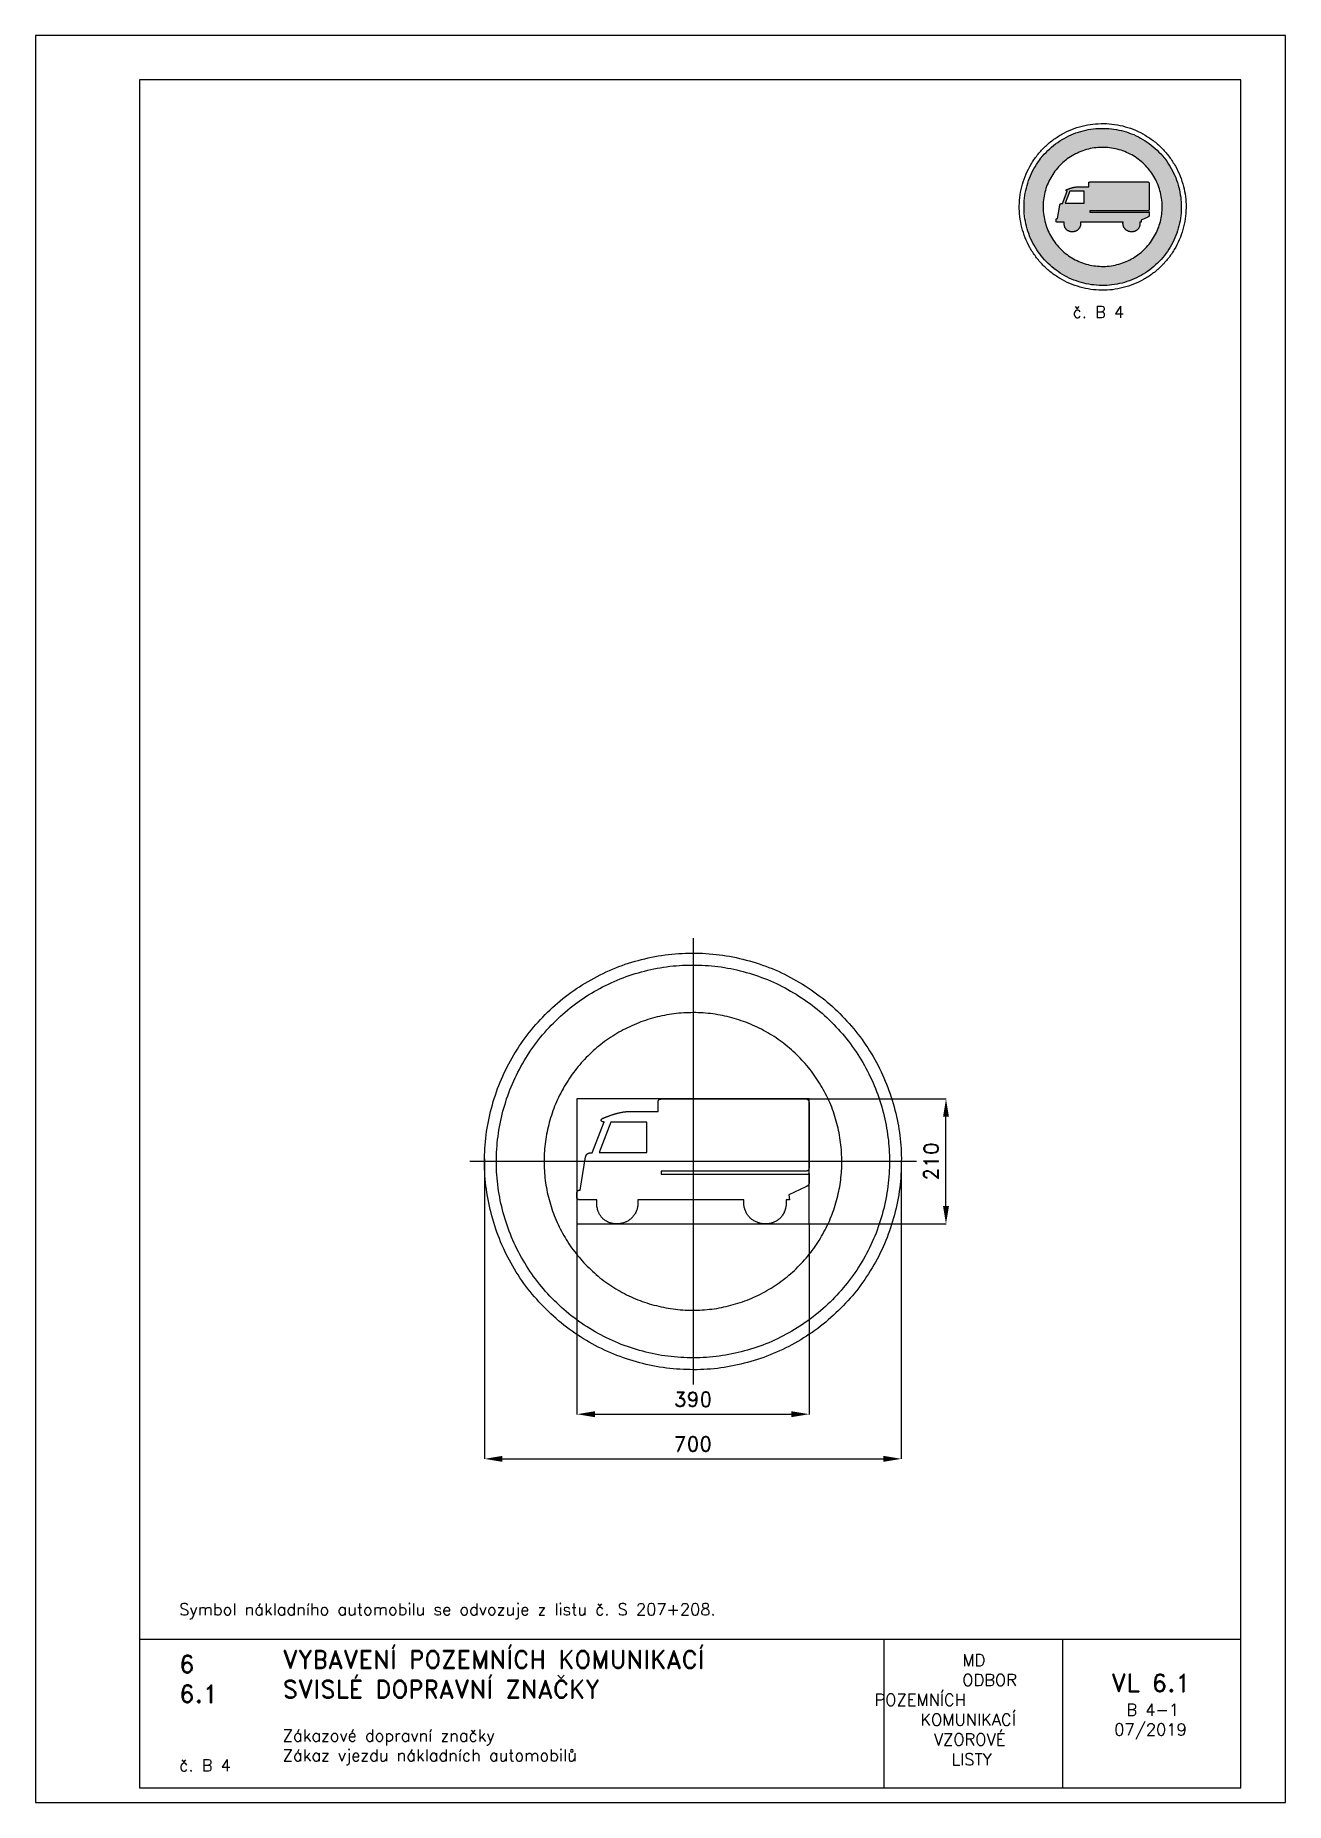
# Paper-space layout 'B 4-1' of a CAD drawing. Header units: millimetres. Extents: x 0 to 210, y 0 to 297.
# The model-space entities are those that its viewports show. They can reach past a viewport. Long polylines and large blocks are cut down to what shows.
import ezdxf

# ---------------------------------------------------------------- set-up
doc = ezdxf.new("R2010")
doc.units = ezdxf.units.MM
doc.header["$LTSCALE"] = 5
doc.linetypes.add('ČERCHOVANÁX2', pattern=[2, 1, -0.5, 0, -0.5])
doc.linetypes.add('ČÁRKOVANÁX2', pattern=[1.5, 1, -0.5])
for name, color, linetype in [('Kóty', 2, 'Continuous'), ('Rozpiska', 7, 'Continuous'), ('Značka', 7, 'Continuous')]:
    doc.layers.add(name, color=color, linetype=linetype)
doc.layers.add('Rámeček', color=6, linetype='Continuous', plot=False)
doc.styles.get("Standard").update_dxf_attribs({"font": 'romand.shx', "height": 25})
doc.dimstyles.get("Standard").update_dxf_attribs({"dimtxt": 25, "dimasz": 30, "dimexe": 0.18, "dimexo": 0.0625, "dimgap": 12.5, "dimtad": 1, "dimdec": 0, "dimzin": 0, "dimdsep": 46, "dimtxsty": 'Standard', "dimcen": 0.09, "dimadec": 0, "dimazin": 0, "dimtfac": 1, "dimtdec": 0, "dimtofl": 0, "dimtmove": 0, "dimatfit": 3, "dimfxl": 1, "dimtolj": 1, "dimtzin": 0, "dimarcsym": 0})

psp = doc.layouts.new('B 4-1')

# ---------------------------------------------------------------- texts
at = {"layer": 'Rozpiska', "color": 7, "attachment_point": 1}
for s, width, heights, insert, char_height in [('\\pi8.94385;{\\C6;č. B 4}', 27.9829, [2.67], (165.28, 251.51), 2), ('\\P\\PSymbol nákladního automobilu se odvozuje z listu č. S 207+208.', 155.5011, [0], (24.17, 40.15), 2), ('6', 149.0422, [0], (24.17, 24.77), 3), ('{\\C6;VYBAVENÍ POZEMNÍCH KOMUNIKACÍ\\P}SVISLÉ DOPRAVNÍ ZNAČKY{\\H1.34524x; }', 149.0422, [0], (41.56, 25.56), 3), ('\\pi14.7414;{\\C6;MD\\P\\pi2.36044;}ODBOR POZEMNÍCH{\\H1.57143x; }\\P\\pi7.69378;KOMUNIKACÍ{\\H1.5x; }\\P\\pi9.97949;{\\C6;VZOROVÉ\\H1.47619x; \\H0.67742x;\\P\\pi12.93187;LISTY\\H1.26984x; }', 33.1018, [0], (140.95, 24.95), 2), ('\\pi1.03113;{\\H1.5x;\\C6;VL 6.1\\P\\pi3.60253;\\H0.66667x;B 4-1\\H1.66666x; \\H0.6x;\\P\\pi1.5549;07/2019\\H1.80159x; }', 16.0623, [0], (179.66, 21.61), 2), ('6.1', 149.0422, [0], (24.17, 19.78), 3), ('{\\C6;Zákazové dopravní značky\\P}Zákaz vjezdu nákladních automobilů{\\H1.83333x; }', 149.0422, [0], (41.56, 12.29), 2), ('{\\C6;č. B 4}', 18.3305, [2.67], (24.17, 7.28), 2)]:
    psp.add_mtext_dynamic_manual_height_columns(s, width=width, gutter_width=100, heights=heights, dxfattribs=dict(at, insert=insert, char_height=char_height))

msp = doc.modelspace()

# ---------------------------------------------------------------- blocks, each defined once
blk = doc.blocks.new('*D1')
at = {"layer": 'Defpoints', "color": 0, "transparency": 16777216}
for p in [(-195, -105), (195, -105), (195, -424.8)]:
    blk.add_point(p, dxfattribs=at)
at = {"layer": 'Kóty', "color": 0, "lineweight": -2, "transparency": 16777216}
for p, q in [((-195, -105.1), (-195, -425)), ((195, -105.1), (195, -425)), ((-165, -424.8), (165, -424.8))]:
    blk.add_line(p, q, dxfattribs=at)
at = {"layer": 'Kóty', "color": 0, "transparency": 16777216}
for points in [[(-165, -419.8), (-165, -429.8), (-195, -424.8)], [(165, -419.8), (165, -429.8), (195, -424.8)]]:
    blk.add_solid(points, dxfattribs=at)
at = {"layer": 'Kóty', "color": 0, "transparency": 16777216, "insert": (0, -399.8), "char_height": 25, "attachment_point": 5}
blk.add_mtext('\\A1;390', dxfattribs=at)
blk = doc.blocks.new('*D2')
at = {"layer": 'Defpoints', "color": 0, "transparency": 16777216}
for p in [(195, 105), (424.8, 105), (195, -105.1)]:
    blk.add_point(p, dxfattribs=at)
at = {"layer": 'Kóty', "color": 0, "lineweight": -2, "transparency": 16777216}
for p, q in [((195.1, 105), (425, 105)), ((424.8, -75.1), (424.8, 75)), ((195.1, -105.1), (425, -105.1))]:
    blk.add_line(p, q, dxfattribs=at)
at = {"layer": 'Kóty', "color": 0, "transparency": 16777216}
for points in [[(419.8, 75), (429.8, 75), (424.8, 105)], [(419.8, -75.1), (429.8, -75.1), (424.8, -105.1)]]:
    blk.add_solid(points, dxfattribs=at)
at = {"layer": 'Kóty', "color": 0, "transparency": 16777216, "insert": (399.8, 0), "char_height": 25, "attachment_point": 5, "rotation": 90}
blk.add_mtext('\\A1;210', dxfattribs=at)
blk = doc.blocks.new('*D3')
at = {"layer": 'Defpoints', "color": 0, "transparency": 16777216}
for p in [(-350.2, 4.6), (349.8, 0), (349.8, -499.8)]:
    blk.add_point(p, dxfattribs=at)
at = {"layer": 'Kóty', "color": 0, "lineweight": -2, "transparency": 16777216}
for p, q in [((-350.2, 4.6), (-350.2, -500)), ((349.8, 0), (349.8, -500)), ((-320.2, -499.8), (319.8, -499.8))]:
    blk.add_line(p, q, dxfattribs=at)
at = {"layer": 'Kóty', "color": 0, "transparency": 16777216}
for points in [[(-320.2, -494.8), (-320.2, -504.8), (-350.2, -499.8)], [(319.8, -494.8), (319.8, -504.8), (349.8, -499.8)]]:
    blk.add_solid(points, dxfattribs=at)
at = {"layer": 'Kóty', "color": 0, "transparency": 16777216, "insert": (-0.2, -474.8), "char_height": 25, "attachment_point": 5}
blk.add_mtext('\\A1;700', dxfattribs=at)

# ---------------------------------------------------------------- dimensions: what is measured, and where the dimension line sits
at = {"layer": 'Kóty'}
dim = msp.add_linear_dim(base=(424.8, 105), p1=(195, -105.1), p2=(195, 105), angle=90, dimstyle='Standard', dxfattribs=at)
dim.commit()
dim.dimension.update_dxf_attribs({"geometry": '*D2', "text_midpoint": (399.8, 0)})
for base, p1, p2, picture, middle in [((349.8, -499.8), (-350.2, 4.6), (349.8, 0), '*D3', (-0.2, -474.8)), ((195, -424.8), (-195, -105), (195, -105), '*D1', (0, -399.8))]:
    dim = msp.add_linear_dim(base=base, p1=p1, p2=p2, dimstyle='Standard', dxfattribs=at)
    dim.commit()
    dim.dimension.update_dxf_attribs({"geometry": picture, "text_midpoint": middle})

# ---------------------------------------------------------------- linework, layer by layer
at = {"layer": 'Značka', "color": 6, "linetype": 'ČERCHOVANÁX2', "lineweight": 25, "ltscale": 5}
for p, q in [((0, 375), (0, -375)), ((375, 0), (-375, 0))]:
    msp.add_line(p, q, dxfattribs=at)
at = {"layer": 'Značka', "color": 5}
for points in [[(349.8, 0, -0.001625), (349.8, -2.3, -0.001546), (349.8, -4.5, -0.032168), (346.3, -50.2, -0.035723), (336.6, -95, -0.036666), (321.6, -138.2, -0.034754), (300.6, -178.9, -0.034039), (274.8, -216.7, -0.034453), (244, -250.7, -0.03456), (209.3, -280.5, -0.034426), (170.8, -305.3, -0.034389), (129.5, -325.2, -0.034418), (85.9, -339.2, -0.034423), (40.9, -347.7, -0.034415), (-4.8, -349.9, -0.034415), (-50.5, -346.5, -0.034416), (-95.2, -336.8, -0.034418), (-138.4, -321.7, -0.034416), (-179.2, -300.8, -0.034417), (-217, -274.9, -0.034417), (-250.9, -244.2, -0.034418), (-280.8, -209.5, -0.034417), (-305.6, -171, -0.034417), (-325.4, -129.7, -0.034417), (-339.4, -86.1, -0.034416), (-347.9, -41.1, -0.034417), (-350.2, 4.6, -0.034417), (-346.7, 50.3, -0.034417), (-337.1, 95, -0.034417), (-321.9, 138.3, -0.034416), (-301, 179, -0.034417), (-275.2, 216.8, -0.034416), (-244.4, 250.7, -0.034416), (-209.7, 280.6, -0.034414), (-171.2, 305.4, -0.034418), (-130, 325.3, -0.034417), (-86.4, 339.3, -0.034414), (-41.4, 347.8, -0.034418), (4.4, 350, -0.034416), (50, 346.6, -0.034419), (94.8, 336.9, -0.034412), (138, 321.8, -0.034417), (178.7, 300.8, -0.034417), (216.6, 275, -0.034405), (250.5, 244.3, -0.034413), (280.4, 209.5, -0.034487), (305.2, 171.1, -0.034418), (325, 129.8, -0.034077), (339, 86.2, -0.03279), (347.3, 43.4, -0.034265), (349.8, 0)], [(85.3, -64.5), (-92.7, -64.5), (-92.7, -64.6), (-92.7, -64.7), (-92.7, -65.1), (-92.7, -65.6), (-92.7, -66.1), (-92.6, -66.5), (-92.6, -67), (-92.6, -67.5), (-92.6, -67.8), (-92.6, -68.2), (-92.6, -68.6), (-92.6, -69), (-92.6, -69), (-92.6, -69.1), (-92.6, -69.4), (-92.6, -69.6, -0.003353), (-92.6, -70.1, -0.003058), (-92.6, -70.7, -0.007775), (-92.7, -72, -0.008214), (-92.8, -73.3, -0.011507), (-93, -75, -0.011994), (-93.3, -76.7, -0.012344), (-93.7, -78.4, -0.012488), (-94.1, -80.1), (-94.5, -81.4), (-95, -82.7), (-95.7, -84.3), (-96.4, -85.9), (-97.2, -87.4), (-98, -88.8), (-98.8, -90), (-99.6, -91.1), (-100.4, -92.2), (-101.4, -93.3), (-102.1, -94.1), (-102.9, -94.9), (-103.9, -95.8), (-105, -96.8), (-106.3, -97.8), (-107.6, -98.7), (-108.7, -99.4), (-109.8, -100.1), (-111, -100.8), (-112.2, -101.4), (-113.2, -101.8), (-114.2, -102.2), (-115.4, -102.7), (-116.7, -103.1), (-118.2, -103.6), (-119.7, -104), (-121, -104.3), (-122.3, -104.5), (-123.7, -104.7), (-125, -104.8), (-126, -104.9), (-127.1, -104.9), (-128.4, -105), (-129.7, -104.9), (-131.3, -104.8), (-132.9, -104.7), (-134.2, -104.5), (-135.5, -104.2), (-136.8, -104), (-138, -103.6), (-139, -103.3), (-140, -103), (-141.3, -102.5), (-142.5, -102), (-143.9, -101.3), (-145.3, -100.6), (-146.5, -99.9), (-147.6, -99.2), (-148.7, -98.4), (-149.7, -97.6), (-150.5, -96.9), (-151.3, -96.2), (-152.3, -95.2), (-153.2, -94.3), (-154.1, -93.2), (-155, -92), (-155.7, -91.1), (-156.3, -90.1), (-156.9, -89.1), (-157.5, -88), (-158, -87.2), (-158.4, -86.3), (-158.8, -85.2), (-159.3, -84.1), (-159.9, -82.3), (-160.5, -80.5), (-160.8, -79), (-161.2, -77.5), (-161.4, -76, -0.0102), (-161.6, -74.4, -0.009024), (-161.7, -73.2, -0.010965), (-161.8, -72, -0.010633), (-161.8, -70.4, -0.002169), (-161.8, -68.9), (-161.8, -68.3, -0.002584), (-161.8, -67.8, -0.002595), (-161.8, -67.4), (-161.7, -66.9), (-161.7, -66.5), (-161.7, -66.1), (-161.7, -65.8), (-161.7, -65.4), (-161.6, -65.1), (-161.6, -64.7), (-161.6, -64.6), (-161.6, -64.5), (-188.9, -64.5), (-188.9, -64.5), (-188.9, -64.5), (-189, -64.5), (-189, -64.5), (-189.1, -64.5), (-189.1, -64.5), (-189.1, -64.5), (-189.2, -64.5), (-189.2, -64.5), (-189.2, -64.5), (-189.3, -64.5), (-189.3, -64.5), (-189.6, -64.5), (-189.9, -64.5), (-190.2, -64.5), (-190.4, -64.5), (-190.6, -64.5), (-190.9, -64.5), (-191.1, -64.4), (-191.3, -64.4), (-191.5, -64.4), (-191.8, -64.3), (-191.9, -64.3), (-192.1, -64.3), (-192.2, -64.2), (-192.4, -64.2), (-192.5, -64.1), (-192.7, -64.1), (-192.8, -64.1), (-192.9, -64), (-193, -64), (-193.1, -63.9), (-193.2, -63.9), (-193.3, -63.8), (-193.4, -63.8), (-193.5, -63.7), (-193.6, -63.7), (-193.7, -63.6), (-193.7, -63.6), (-193.8, -63.5), (-193.9, -63.5), (-193.9, -63.4), (-194, -63.3), (-194.1, -63.3), (-194.1, -63.2), (-194.2, -63.2), (-194.3, -63.1), (-194.3, -63), (-194.4, -63), (-194.4, -62.9), (-194.5, -62.8), (-194.5, -62.8), (-194.6, -62.7), (-194.6, -62.6), (-194.7, -62.5), (-194.7, -62.4), (-194.8, -62.4), (-194.8, -62.3), (-194.8, -62.2), (-194.9, -62.2), (-194.9, -62.1), (-194.9, -62), (-195, -61.9), (-195, -61.8), (-195, -61.7), (-195, -61.7), (-195, -61.6), (-195.1, -61.5), (-195.1, -61.4), (-195.1, -61.4), (-195.1, -61.3), (-195.1, -61.2), (-195.1, -61.1), (-195.2, -61), (-195.2, -60.9), (-195.2, -60.8), (-195.2, -60.7), (-195.2, -60.6), (-195.2, -60.5), (-195.2, -60.5), (-195.2, -60.4), (-195.2, -60.3), (-195.2, -60.2), (-195.2, -60.2), (-195.2, -60.2), (-195.2, -60.1), (-195.2, -60.1), (-195.2, -60.1), (-195.2, -60), (-195.2, -60), (-195.2, -60), (-195.2, -60), (-195.2, -59.9), (-195.2, -59.8), (-195.2, -59.6), (-195.2, -59.4), (-195.2, -59), (-195.2, -58.5), (-195.2, -57.9), (-195.2, -57.3), (-195.2, -56.6), (-195.2, -56), (-195.2, -55.5), (-195.2, -55), (-195.2, -54.4), (-195.2, -53.8), (-195.2, -53.5, -0.005377), (-195.2, -53.3), (-195.2, -53.1), (-195.2, -52.9), (-195.2, -52.6), (-195.1, -52.4), (-195.1, -52.3), (-195.1, -52.1), (-195, -51.9), (-195, -51.7), (-195, -51.5), (-194.9, -51.4), (-194.9, -51.3), (-194.8, -51.1), (-194.8, -51), (-194.7, -50.9), (-194.7, -50.8), (-194.7, -50.7), (-194.6, -50.6), (-194.6, -50.5), (-194.5, -50.4), (-194.4, -50.2), (-194.4, -50.1), (-194.3, -50), (-194.2, -49.9), (-194.2, -49.9), (-194.1, -49.8), (-194, -49.7), (-194, -49.6), (-193.9, -49.6), (-193.8, -49.5), (-193.7, -49.4), (-193.6, -49.3), (-193.5, -49.2), (-193.4, -49.2), (-193.3, -49.1), (-193.3, -49.1), (-193.2, -49), (-193.1, -49), (-193, -48.9), (-192.9, -48.8), (-192.7, -48.8), (-192.6, -48.7), (-192.5, -48.7), (-192.4, -48.6), (-192.3, -48.6), (-192.2, -48.6), (-192.1, -48.5), (-192, -48.5), (-191.9, -48.5), (-191.8, -48.5), (-191.7, -48.4), (-191.6, -48.4), (-191.5, -48.4), (-191.4, -48.4), (-191.4, -48.4), (-191.3, -48.4), (-191.2, -48.4), (-191.2, -48.3), (-191.1, -48.3), (-191, -48.3), (-190.8, -48.3), (-190.7, -48.3), (-190.6, -48.3), (-190.5, -48.3), (-190.3, -48.3), (-190.2, -48.3), (-190.2, -48.2), (-190, -48.2), (-189.9, -48.2), (-189.9, -48.2), (-189.8, -48.2), (-189.8, -48.2), (-189.7, -48.2), (-189.7, -48.2), (-189.7, -48.2), (-189.6, -48.2), (-189.6, -48.2), (-189.6, -48.2), (-189.5, -48.2), (-189.5, -48.2), (-189.5, -48.2), (-180.5, 7.6), (-180.5, 7.6), (-180.5, 7.6), (-180.5, 7.6), (-180.5, 7.6), (-180.5, 7.7), (-180.5, 7.7), (-180.5, 7.8), (-180.4, 7.9), (-180.4, 8), (-180.4, 8.1), (-180.4, 8.2), (-180.4, 8.3), (-180.3, 8.3), (-180.3, 8.4), (-180.3, 8.5), (-180.3, 8.5), (-180.3, 8.5), (-180.3, 8.6), (-180.2, 8.7), (-180.2, 8.8), (-180.1, 8.9), (-180, 9.3), (-179.9, 9.6), (-179.7, 10), (-179.5, 10.4), (-179.3, 10.8), (-179.1, 11.2), (-178.8, 11.4), (-178.6, 11.7), (-178.3, 12), (-178, 12.3), (-178, 12.4), (-177.9, 12.4), (-177.9, 12.4), (-177.9, 12.4), (-177.9, 12.4), (-177.9, 12.4), (-177.9, 12.4), (-177.9, 12.4), (-177.9, 12.5), (-177.8, 12.5), (-177.8, 12.5), (-177.8, 12.5), (-177.8, 12.5), (-177.8, 12.5), (-177.7, 12.6), (-177.6, 12.6), (-177.4, 12.8), (-177.2, 12.9), (-176.7, 13.2), (-176.2, 13.5), (-175.4, 13.8), (-174.6, 14), (-173.8, 14.2), (-173, 14.4), (-172.3, 14.5), (-171.7, 14.6), (-171, 14.6), (-170.3, 14.7), (-170.2, 14.7), (-170.1, 14.7), (-170.1, 14.7), (-170.1, 14.7), (-170, 14.7), (-170, 14.7), (-170, 14.7), (-169.9, 14.7), (-169.8, 14.7), (-169.7, 14.7), (-169.7, 14.7), (-169.6, 14.7), (-169.5, 14.7), (-169.4, 14.7), (-169.4, 14.7), (-169.3, 14.7), (-169.3, 14.7), (-169.3, 14.7), (-149.1, 66.3), (-149.2, 66.3), (-149.2, 66.3), (-149.2, 66.2), (-149.3, 66.2), (-149.3, 66.2), (-149.3, 66.2), (-149.4, 66.2), (-149.4, 66.2), (-149.5, 66.2), (-149.5, 66.2), (-149.5, 66.2), (-149.6, 66.2), (-149.8, 66.2), (-150.1, 66.2), (-150.3, 66.3), (-150.6, 66.3), (-150.8, 66.3), (-151, 66.4), (-151.2, 66.4), (-151.4, 66.5), (-151.6, 66.5), (-151.8, 66.6), (-152, 66.7), (-152.2, 66.7), (-152.3, 66.8), (-152.5, 66.9), (-152.6, 67), (-152.8, 67), (-152.9, 67.1), (-153, 67.2), (-153.1, 67.3), (-153.3, 67.4), (-153.4, 67.5), (-153.4, 67.5), (-153.5, 67.6), (-153.6, 67.7), (-153.7, 67.8), (-153.7, 67.8), (-153.8, 67.9), (-153.8, 68), (-153.9, 68.1), (-153.9, 68.2), (-154, 68.3), (-154.1, 68.4), (-154.1, 68.4), (-154.1, 68.5), (-154.2, 68.6), (-154.2, 68.7), (-154.2, 68.8), (-154.2, 68.9), (-154.2, 69), (-154.3, 69), (-154.3, 69.2), (-154.3, 69.3, -0.015116), (-154.3, 69.4), (-154.3, 69.5), (-154.2, 69.6), (-154.2, 69.7), (-154.2, 69.8), (-154.2, 69.8), (-154.2, 69.9), (-154.1, 70), (-154.1, 70.2), (-154, 70.3), (-154, 70.4), (-153.9, 70.5), (-153.8, 70.6), (-153.8, 70.7), (-153.7, 70.8), (-153.6, 70.9), (-153.6, 71), (-153.5, 71.1), (-153.4, 71.2), (-153.2, 71.3), (-153.1, 71.4), (-153, 71.6), (-152.9, 71.7), (-152.7, 71.8), (-152.6, 71.8), (-152.5, 71.9), (-152.4, 72), (-152.3, 72.1), (-152, 72.3), (-151.7, 72.5), (-151.4, 72.6), (-151.2, 72.7), (-150.9, 72.9), (-150.6, 73), (-150.4, 73.1), (-150.2, 73.2), (-149.9, 73.3), (-149.7, 73.4), (-149.6, 73.4), (-149.5, 73.4), (-149.4, 73.5), (-149.3, 73.5), (-149.3, 73.5), (-149.2, 73.5), (-149.1, 73.6), (-149.1, 73.6), (-149, 73.6), (-148.9, 73.6), (-148.8, 73.7), (-148.8, 73.7), (-148.7, 73.7), (-148.6, 73.7), (-148.6, 73.7), (-148.5, 73.8), (-148.5, 73.8), (-148.4, 73.8), (-148.4, 73.8), (-148.3, 73.8), (-148.2, 73.9), (-148, 74), (-147.9, 74), (-147.7, 74.1), (-147.6, 74.1), (-147.5, 74.1), (-147.4, 74.2), (-147.3, 74.2), (-147.1, 74.3), (-147, 74.3), (-146.5, 74.5), (-146, 74.7), (-145.6, 74.9), (-145.2, 75), (-144.8, 75.2), (-144.4, 75.3), (-144, 75.4), (-143.7, 75.6), (-143.3, 75.7), (-142.9, 75.9), (-142.1, 76.2), (-141.2, 76.5), (-140.5, 76.8), (-139.8, 77), (-139.1, 77.3), (-138.4, 77.5), (-137.9, 77.7), (-137.3, 77.9), (-136.6, 78.2), (-135.9, 78.4), (-134.9, 78.8), (-133.9, 79.1), (-133, 79.4), (-132.2, 79.6), (-131.3, 79.9), (-130.5, 80.1), (-129.8, 80.3), (-129.1, 80.5), (-128.2, 80.7), (-127.4, 80.9), (-126.5, 81.2), (-125.6, 81.4), (-124.8, 81.6), (-124, 81.8), (-123.3, 81.9), (-122.5, 82.1), (-121.9, 82.2), (-121.3, 82.3), (-120.5, 82.5), (-119.8, 82.6), (-118.7, 82.8), (-117.7, 83), (-116.8, 83.1), (-115.9, 83.2), (-115.1, 83.4), (-114.2, 83.5), (-113.5, 83.5), (-112.8, 83.6), (-112.1, 83.7), (-111.3, 83.7), (-111.2, 83.7), (-111.1, 83.7), (-111, 83.7), (-111, 83.7), (-111, 83.7), (-110.9, 83.8), (-110.8, 83.8), (-110.7, 83.8), (-110.5, 83.8), (-110.4, 83.8), (-110.2, 83.8), (-110, 83.8), (-109.9, 83.8), (-109.8, 83.8), (-109.7, 83.8), (-109.5, 83.8), (-109.5, 83.8), (-109.5, 83.8), (-58.9, 83.8), (-58.9, 98.5), (-58.9, 98.5), (-58.9, 98.5), (-58.9, 98.5), (-58.9, 98.6), (-58.9, 98.6), (-58.9, 98.7), (-58.9, 98.7), (-58.9, 98.8), (-58.9, 98.8), (-58.9, 98.9), (-58.9, 98.9), (-58.9, 99), (-58.8, 99.3), (-58.8, 99.6), (-58.8, 99.8), (-58.8, 100.1), (-58.7, 100.4), (-58.7, 100.6), (-58.7, 100.8), (-58.6, 101), (-58.6, 101.3), (-58.5, 101.5), (-58.5, 101.7), (-58.4, 101.9), (-58.4, 102), (-58.3, 102.2), (-58.3, 102.3), (-58.2, 102.4), (-58.2, 102.5), (-58.1, 102.7), (-58, 102.8), (-58, 102.9), (-57.9, 103), (-57.8, 103.1), (-57.8, 103.2), (-57.7, 103.3), (-57.6, 103.4), (-57.6, 103.5), (-57.5, 103.6), (-57.4, 103.6), (-57.4, 103.7), (-57.3, 103.8), (-57.2, 103.9), (-57.1, 104), (-57, 104), (-56.9, 104.1), (-56.8, 104.1), (-56.7, 104.2), (-56.6, 104.3), (-56.6, 104.3), (-56.5, 104.3), (-56.4, 104.4), (-56.2, 104.5), (-56.1, 104.5), (-55.9, 104.6), (-55.8, 104.6), (-55.6, 104.7), (-55.5, 104.7), (-55.4, 104.7), (-55.3, 104.8), (-55.2, 104.8), (-55, 104.8), (-54.9, 104.9), (-54.7, 104.9), (-54.6, 104.9), (-54.5, 104.9), (-54.4, 104.9), (-54.3, 104.9), (-54.2, 105), (-54.1, 105), (-54, 105), (-53.8, 105), (-53.6, 105), (-53.4, 105), (-53.2, 105), (-53.1, 105), (-52.9, 105), (-52.7, 105), (-52.6, 105), (-52.4, 105), (-52.3, 105), (-52.1, 105), (-52.1, 105), (-52.1, 105), (189.6, 105), (189.8, 105), (189.9, 105), (190.8, 104.9), (191.6, 104.6), (192.3, 104.2), (192.9, 103.6), (193.5, 102.9), (194, 102.2), (194.3, 101.4), (194.5, 100.6, -0.028091), (194.7, 99.8, -0.032443), (194.8, 98.9), (194.8, 98.8), (194.8, 98.6), (194.8, 98.6), (194.8, 97), (194.8, 95.4), (194.8, 92.1), (194.8, 88.8), (194.8, 80.6), (194.8, 72.4), (194.8, 61.5), (194.8, 50.6), (194.8, 39.7), (194.8, 28.8), (194.8, 20), (194.8, 11.3), (194.8, 2), (194.8, -7.2), (194.8, -8.9), (194.8, -10.5), (194.8, -10.6), (194.8, -10.6), (194.8, -10.7), (194.8, -10.7), (194.8, -10.9), (194.8, -11.1, -0.004505), (194.8, -11.3, -0.005561), (194.8, -11.5), (194.7, -11.8), (194.7, -12), (194.7, -12.2), (194.7, -12.4), (194.6, -12.6), (194.6, -12.8), (194.5, -13), (194.5, -13.1), (194.5, -13.2), (194.4, -13.4), (194.4, -13.5), (194.3, -13.6), (194.3, -13.7), (194.2, -13.8), (194.2, -13.9), (194.1, -14), (194.1, -14.2), (194, -14.3), (193.9, -14.4), (193.8, -14.5), (193.8, -14.6), (193.7, -14.7), (193.6, -14.8), (193.5, -14.8), (193.5, -14.9), (193.4, -15), (193.2, -15.1), (193.1, -15.2), (193, -15.3), (192.9, -15.4), (192.8, -15.5), (192.6, -15.5), (192.5, -15.6), (192.4, -15.6), (192.3, -15.7), (192.2, -15.8), (192, -15.8), (191.8, -15.9), (191.7, -16), (191.5, -16), (191.3, -16.1), (191.2, -16.1), (191, -16.1), (190.9, -16.2), (190.7, -16.2), (190.6, -16.2), (190.2, -16.3), (189.9, -16.3), (189.6, -16.4), (189.4, -16.4), (189.1, -16.4), (188.8, -16.5), (188.6, -16.5), (188.4, -16.5), (188.1, -16.5), (187.8, -16.5), (187.8, -16.5), (187.7, -16.5), (187.6, -16.5), (187.6, -16.5), (187.5, -16.5), (187.5, -16.5), (187.4, -16.5), (187.4, -16.5), (187.3, -16.5), (187.3, -16.5), (187.3, -16.5), (187.3, -16.5), (-53.8, -16.5), (-53.8, -21.6), (188.4, -21.6), (190.2, -21.6), (190.2, -21.6), (190.3, -21.6), (190.4, -21.6), (190.6, -21.6), (190.7, -21.6), (190.8, -21.6), (191, -21.6), (191.1, -21.6), (191.2, -21.6), (191.4, -21.6), (191.5, -21.6), (191.7, -21.6), (191.8, -21.6), (192, -21.6), (192.1, -21.6), (192.2, -21.5), (192.4, -21.5), (192.5, -21.5), (192.6, -21.5), (192.7, -21.4), (192.8, -21.4), (193, -21.4), (193.1, -21.3), (193.2, -21.3), (193.3, -21.2), (193.4, -21.2), (193.5, -21.1), (193.6, -21.1), (193.7, -21.1), (193.8, -21), (193.9, -20.9), (194, -20.9), (194.1, -20.8), (194.2, -20.7), (194.3, -20.7), (194.3, -20.6), (194.4, -20.5), (194.5, -20.5), (194.5, -20.4), (194.6, -20.4), (194.6, -20.3), (194.7, -20.2), (194.7, -20.2), (194.7, -20.2), (194.7, -20.1), (194.7, -20.1), (194.7, -20.1), (194.7, -20.1), (194.8, -20.1), (194.8, -20.1), (194.8, -20.1), (194.8, -20), (194.8, -36.4), (194.8, -36.4), (194.8, -36.5), (194.8, -36.5), (194.8, -36.5), (194.8, -36.6), (194.8, -36.6), (194.8, -36.6), (194.8, -36.7), (194.8, -36.7), (194.8, -36.7), (194.8, -36.7), (194.8, -36.8), (194.8, -36.8), (194.8, -36.9), (194.8, -37), (194.8, -37.1), (194.7, -37.3), (194.7, -37.5), (194.7, -37.7), (194.6, -37.8), (194.6, -38), (194.6, -38.1), (194.5, -38.3), (194.4, -38.4), (194.4, -38.6), (194.3, -38.8), (194.3, -38.9), (194.2, -39), (194.1, -39.2), (194, -39.3), (194, -39.4), (193.9, -39.5), (193.8, -39.6), (193.7, -39.8), (193.6, -39.9), (193.5, -40.1), (193.4, -40.2), (193.3, -40.3), (193.2, -40.4), (193, -40.5), (192.9, -40.6), (192.8, -40.7), (192.7, -40.8), (192.6, -40.9), (192.4, -41), (192.3, -41.2), (192.1, -41.2), (192, -41.3), (191.9, -41.4), (191.7, -41.5), (191.6, -41.6), (191.5, -41.6), (191.4, -41.7), (191.3, -41.8), (191.1, -41.9), (190.9, -42), (190.7, -42.1), (190.6, -42.2), (190.4, -42.2), (190.2, -42.3), (190.1, -42.4), (190, -42.4), (189.8, -42.5), (189.7, -42.6), (189.7, -42.6), (189.6, -42.6), (189.6, -42.6), (189.6, -42.6), (189.6, -42.6), (189.6, -42.6), (189.5, -42.6), (189.5, -42.6), (189.5, -42.6), (189.5, -42.6), (189.4, -42.7), (189.4, -42.7), (189.4, -42.7), (189.4, -42.7), (160.8, -56.2), (161.9, -64.5), (156.3, -64.5), (156.3, -64.6), (156.3, -64.7), (156.3, -65.2), (156.3, -65.8), (156.3, -66.3), (156.4, -66.9), (156.4, -67.4), (156.4, -68), (156.4, -68.4), (156.4, -68.8), (156.4, -69.3, -0.00486), (156.4, -69.7), (156.4, -69.8), (156.4, -69.9), (156.4, -70.1, -0.001146), (156.4, -70.4, -0.003052), (156.3, -70.9, -0.002715), (156.3, -71.5, -0.007216), (156.2, -72.8, -0.007722), (156.1, -74.2, -0.011049), (155.8, -76, -0.011725), (155.5, -77.8, -0.012211), (155.1, -79.5, -0.012472), (154.6, -81.3, -0.011003), (154.1, -82.6, -0.012903), (153.6, -84, -0.014491), (152.9, -85.6), (152, -87.3), (151.2, -88.7), (150.4, -90.2), (149.6, -91.4), (148.7, -92.5), (147.8, -93.6), (146.9, -94.6), (146.1, -95.4), (145.3, -96.2), (144.2, -97.1), (143.1, -98), (141.8, -98.9), (140.5, -99.8), (139.3, -100.5), (138.2, -101.1), (137, -101.7), (135.7, -102.3), (134.7, -102.6), (133.7, -103), (132.4, -103.4), (131.2, -103.8), (129.6, -104.1), (128, -104.5), (126.7, -104.7), (125.4, -104.8), (124, -104.9), (122.7, -105), (121.6, -105), (120.6, -105), (119.2, -104.9), (117.9, -104.8), (116.3, -104.6), (114.7, -104.3), (113.4, -104.1), (112.1, -103.8), (110.8, -103.4), (109.5, -103), (108.5, -102.7), (107.5, -102.3), (106.2, -101.7), (105, -101.2), (103.5, -100.4), (102.1, -99.6), (101, -98.9), (99.8, -98.2), (98.7, -97.4), (97.7, -96.5), (96.8, -95.8), (96, -95.1), (95.1, -94.1), (94.2, -93.1), (93.2, -92.1), (92.3, -91), (91.6, -90), (91, -89.1), (90.3, -88.1), (89.7, -87), (89.3, -86.2), (88.9, -85.4), (88.4, -84.3), (87.9, -83.2), (87.3, -81.6, -0.01346), (86.7, -79.9), (86.3, -78.5), (86, -77.1, -0.010445), (85.7, -75.6, -0.010496), (85.5, -74.2, -0.008869), (85.3, -73, -0.009766), (85.2, -71.9, -0.010583), (85.2, -70.4, -0.006365), (85.2, -69), (85.2, -68.4, -0.003188), (85.2, -67.9, -0.002725), (85.2, -67.5), (85.2, -67, -0.001583), (85.2, -66.6), (85.3, -66.1), (85.3, -65.8), (85.3, -65.4), (85.3, -65), (85.3, -64.7), (85.3, -64.6), (85.3, -64.5)]]:
    msp.add_lwpolyline(points, format="xyb", dxfattribs=at)
at = {"layer": 'Značka', "color": 1}
for points in [[(329.8, 0, -0.001639), (329.8, -2.1, -0.001554), (329.8, -4.3, -0.032166), (326.5, -47.3, -0.035722), (317.4, -89.5, -0.036665), (303.2, -130.3, -0.034753), (283.4, -168.7, -0.034039), (259, -204.3, -0.034454), (230.1, -236.3, -0.034561), (197.3, -264.5, -0.034427), (161, -287.9, -0.03439), (122.1, -306.6, -0.03442), (81, -319.8, -0.034423), (38.6, -327.8, -0.034416), (-4.5, -329.9, -0.034415), (-47.6, -326.7, -0.034417), (-89.8, -317.6, -0.034418), (-130.5, -303.3, -0.034416), (-168.9, -283.6, -0.034417), (-204.6, -259.2, -0.034417), (-236.6, -230.2, -0.034417), (-264.7, -197.5, -0.034417), (-288.1, -161.2, -0.034418), (-306.8, -122.3, -0.034417), (-320.1, -81.2, -0.034417), (-328.1, -38.8, -0.034417), (-330.2, 4.4, -0.034417), (-326.9, 47.4, -0.034417), (-317.8, 89.6, -0.034416), (-303.5, 130.4, -0.034417), (-283.8, 168.8, -0.034415), (-259.5, 204.4, -0.034417), (-230.5, 236.4, -0.034416), (-197.7, 264.6, -0.034417), (-161.5, 288, -0.034415), (-122.5, 306.7, -0.034416), (-81.4, 319.9, -0.034418), (-39, 327.9, -0.034418), (4.1, 330, -0.034417), (47.2, 326.8, -0.034418), (89.4, 317.6, -0.034419), (130.1, 303.4, -0.034417), (168.5, 283.6, -0.034415), (204.2, 259.3, -0.034405), (236.2, 230.3, -0.034414), (264.3, 197.6, -0.034488), (287.7, 161.3, -0.034418), (306.4, 122.4, -0.034077), (319.6, 81.3, -0.032792), (327.4, 40.9, -0.034265), (329.8, 0)], [(249.8, 0, 0.001605), (249.8, 1.7), (249.8, 3.3, 0.032169), (247.3, 35.9, 0.035722), (240.4, 67.9, 0.036667), (229.7, 98.8, 0.034756), (214.6, 127.9, 0.034042), (196.2, 154.9, 0.034452), (174.2, 179.1, 0.034559), (149.4, 200.4, 0.034425), (121.9, 218.2, 0.034389), (92.5, 232.3, 0.034416), (61.3, 242.3, 0.034423), (29.2, 248.4, 0.034411), (-3.5, 250, 0.034414), (-36.1, 247.6, 0.034417), (-68.1, 240.6, 0.034417), (-98.9, 229.8, 0.034418), (-128, 214.9, 0.034415), (-155.1, 196.4, 0.034418), (-179.3, 174.5, 0.034418), (-200.6, 149.7, 0.034418), (-218.3, 122.2, 0.034417), (-232.5, 92.7, 0.034417), (-242.5, 61.6, 0.034417), (-248.6, 29.4, 0.034416), (-250.2, -3.2, 0.034417), (-247.7, -35.9, 0.034417), (-240.8, -67.8, 0.034417), (-230, -98.7, 0.034419), (-215.1, -127.8, 0.034415), (-196.6, -154.8, 0.034416), (-174.7, -179, 0.034417), (-149.9, -200.4, 0.034416), (-122.4, -218.1, 0.034417), (-92.9, -232.3, 0.034417), (-61.7, -242.3, 0.034416), (-29.6, -248.3, 0.034417), (3.1, -249.9, 0.034418), (35.7, -247.5, 0.034416), (67.6, -240.6, 0.034415), (98.5, -229.8, 0.034418), (127.6, -214.8, 0.034419), (154.6, -196.4, 0.034403), (178.9, -174.4, 0.034415), (200.2, -149.6, 0.034489), (217.9, -122.1, 0.034418), (232.1, -92.7, 0.034078), (242.1, -61.5, 0.032787), (248, -31, 0.034263), (249.8, 0)]]:
    msp.add_lwpolyline(points, format="xyb", dxfattribs=at)
at = {"layer": 'Značka', "color": 6, "linetype": 'ČÁRKOVANÁX2', "ltscale": 2.5}
msp.add_lwpolyline([(-195, -105), (195, -105), (195, 105), (-195, 105)], close=True, dxfattribs=at)
at = {"layer": 'Značka', "color": 5}
msp.add_lwpolyline([(-158, 15), (-77.9, 15), (-77.9, 66), (-138, 66), (-158, 15)], dxfattribs=at)

msp.set_redraw_order([(e.dxf.handle, doc.entitydb.next_handle()) for e in msp.query("TEXT MTEXT ATTDEF DIMENSION ARC_DIMENSION")])  # texts and dimensions are drawn at this point

# ---------------------------------------------------------------- hatches: boundary and pattern name
at = {"layer": 'Značka'}
h = psp.add_hatch(color=10, dxfattribs=at)
h.dxf.hatch_style = 1
edge = h.paths.add_edge_path()
edge.add_arc((179.29, 268.17), 13.18, -0.3735, 0.0022, ccw=False)
edge.add_arc((178.56, 268.18), 13.9, 359.2649, 359.621, ccw=False)
edge.add_arc((179.04, 268.16), 13.43, 351.9487, 359.318, ccw=False)
edge.add_arc((180.34, 267.97), 12.11, 343.7804, 351.9638, ccw=False)
edge.add_arc((180.58, 267.63), 11.79, 336.6355, 345.0349, ccw=False)
edge.add_arc((179.98, 267.89), 12.44, 328.6853, 336.6469, ccw=False)
edge.add_arc((179.66, 267.86), 12.7, 321.7675, 329.5657, ccw=False)
edge.add_arc((179.78, 267.76), 12.54, 313.8834, 321.7765, ccw=False)
edge.add_arc((179.69, 267.61), 12.51, 306.7382, 314.6558, ccw=False)
edge.add_arc((179.66, 267.65), 12.56, 298.86, 306.7469, ccw=False)
edge.add_arc((179.5, 267.58), 12.57, 291.7475, 299.6259, ccw=False)
edge.add_arc((179.51, 267.57), 12.56, 283.8699, 291.7552, ccw=False)
edge.add_arc((179.34, 267.53), 12.56, 276.7459, 284.632, ccw=False)
edge.add_arc((179.34, 267.53), 12.56, 268.8695, 276.754, ccw=False)
edge.add_arc((179.18, 267.53), 12.56, 261.7462, 269.6304, ccw=False)
edge.add_arc((179.17, 267.53), 12.56, 253.8685, 261.7533, ccw=False)
edge.add_arc((179.01, 267.58), 12.56, 246.7468, 254.6316, ccw=False)
edge.add_arc((179.01, 267.58), 12.56, 238.8689, 246.7535, ccw=False)
edge.add_arc((178.87, 267.66), 12.56, 231.7456, 239.6302, ccw=False)
edge.add_arc((178.87, 267.67), 12.56, 223.8701, 231.7548, ccw=False)
edge.add_arc((178.75, 267.78), 12.56, 216.7456, 224.6303, ccw=False)
edge.add_arc((178.75, 267.79), 12.56, 208.8659, 216.7506, ccw=False)
edge.add_arc((178.66, 267.93), 12.56, 201.75, 209.6349, ccw=False)
edge.add_arc((178.67, 267.93), 12.56, 193.868, 201.7528, ccw=False)
edge.add_arc((178.63, 268.1), 12.56, 186.7452, 194.6299, ccw=False)
edge.add_arc((178.62, 268.1), 12.56, 178.8695, 186.7541, ccw=False)
edge.add_arc((178.63, 268.26), 12.56, 171.7458, 179.6305, ccw=False)
edge.add_arc((178.63, 268.27), 12.56, 163.8713, 171.756, ccw=False)
edge.add_arc((178.67, 268.43), 12.56, 156.7437, 164.6282, ccw=False)
edge.add_arc((178.68, 268.43), 12.56, 148.8719, 156.7566, ccw=False)
edge.add_arc((178.76, 268.57), 12.56, 141.7443, 149.6285, ccw=False)
edge.add_arc((178.76, 268.57), 12.56, 133.8693, 141.7538, ccw=False)
edge.add_arc((178.88, 268.69), 12.56, 126.7477, 134.6322, ccw=False)
edge.add_arc((178.88, 268.69), 12.56, 118.8629, 126.7474, ccw=False)
edge.add_arc((179.03, 268.77), 12.56, 111.7518, 119.6359, ccw=False)
edge.add_arc((179.03, 268.77), 12.56, 103.8733, 111.7578, ccw=False)
edge.add_arc((179.19, 268.81), 12.56, 96.7358, 104.6207, ccw=False)
edge.add_arc((179.19, 268.81), 12.56, 88.872, 96.7569, ccw=False)
edge.add_arc((179.36, 268.81), 12.56, 81.7539, 89.6386, ccw=False)
edge.add_arc((179.36, 268.81), 12.56, 73.8632, 81.7482, ccw=False)
edge.add_arc((179.52, 268.77), 12.56, 66.7441, 74.6293, ccw=False)
edge.add_arc((179.52, 268.77), 12.56, 58.8665, 66.7511, ccw=False)
edge.add_arc((179.67, 268.68), 12.56, 51.7531, 59.6373, ccw=False)
edge.add_arc((179.66, 268.68), 12.57, 43.8683, 51.7503, ccw=False)
edge.add_arc((179.78, 268.56), 12.56, 36.7501, 44.6341, ccw=False)
edge.add_arc((179.81, 268.57), 12.53, 28.8537, 36.7546, ccw=False)
edge.add_arc((179.87, 268.42), 12.55, 21.733, 29.6179, ccw=False)
edge.add_arc((179.74, 268.37), 12.69, 13.9266, 21.7336, ccw=False)
edge.add_arc((179.93, 268.24), 12.54, 7.1992, 14.712, ccw=False)
edge.add_arc((180.49, 268.31), 11.97, -0.6387, 7.2112, ccw=False)
edge = h.paths.add_edge_path(flags=16)
edge.add_arc((179.05, 268.17), 10.22, 359.9908, 360.3586)
edge.add_line((189.27, 268.24), (189.27, 268.3))
edge.add_arc((179.1, 268.18), 10.17, 0.6823, 8.0524)
edge.add_arc((180.08, 268.32), 9.17, 8.0353, 16.2188)
edge.add_arc((180.26, 268.58), 8.93, 14.9629, 23.3626)
edge.add_arc((179.81, 268.39), 9.42, 23.3578, 31.3201)
edge.add_arc((179.56, 268.41), 9.62, 30.4283, 38.2272)
edge.add_arc((179.66, 268.49), 9.5, 38.2193, 46.112)
edge.add_arc((179.59, 268.6), 9.47, 45.3531, 53.2703)
edge.add_arc((179.56, 268.56), 9.51, 53.2567, 61.1432)
edge.add_arc((179.45, 268.62), 9.52, 60.3708, 68.2491)
edge.add_arc((179.45, 268.63), 9.52, 68.2377, 76.1221)
edge.add_arc((179.33, 268.66), 9.51, 75.3796, 83.2655)
edge.add_arc((179.32, 268.66), 9.52, 83.237, 91.1202)
edge.add_arc((179.2, 268.66), 9.52, 90.3711, 98.2551)
edge.add_arc((179.2, 268.66), 9.52, 98.2536, 106.1383)
edge.add_arc((179.07, 268.62), 9.51, 105.358, 113.2426)
edge.add_arc((179.07, 268.62), 9.52, 113.2532, 121.138)
edge.add_arc((178.97, 268.56), 9.52, 120.3727, 128.257)
edge.add_arc((178.96, 268.56), 9.51, 128.2382, 136.123)
edge.add_arc((178.87, 268.47), 9.51, 135.366, 143.2509)
edge.add_arc((178.87, 268.46), 9.51, 143.2459, 151.1308)
edge.add_arc((178.81, 268.35), 9.52, 150.3714, 158.2562)
edge.add_arc((178.81, 268.35), 9.51, 158.246, 166.1305)
edge.add_arc((178.78, 268.23), 9.51, 165.3696, 173.2542)
edge.add_arc((178.78, 268.23), 9.52, 173.2452, 181.1297)
edge.add_arc((178.78, 268.1), 9.52, 180.3687, 188.2533)
edge.add_arc((178.78, 268.1), 9.51, 188.2471, 196.1318)
edge.add_arc((178.82, 267.98), 9.52, 195.3684, 203.2531)
edge.add_arc((178.82, 267.98), 9.51, 203.2493, 211.1344)
edge.add_arc((178.88, 267.87), 9.52, 210.3668, 218.2511)
edge.add_arc((178.88, 267.87), 9.52, 218.245, 226.1294)
edge.add_arc((178.97, 267.78), 9.51, 225.3697, 233.2544)
edge.add_arc((178.97, 267.78), 9.52, 233.247, 241.1316)
edge.add_arc((179.09, 267.72), 9.51, 240.3685, 248.2531)
edge.add_arc((179.09, 267.72), 9.51, 248.2464, 256.1311)
edge.add_arc((179.21, 267.69), 9.52, 255.37, 263.2545)
edge.add_arc((179.21, 267.69), 9.51, 263.2451, 271.1297)
edge.add_arc((179.34, 267.69), 9.51, 270.369, 278.2538)
edge.add_arc((179.34, 267.69), 9.52, 278.2468, 286.1313)
edge.add_arc((179.46, 267.72), 9.52, 285.3692, 293.2534)
edge.add_arc((179.46, 267.72), 9.51, 293.2462, 301.1311)
edge.add_arc((179.57, 267.79), 9.51, 300.3689, 308.254)
edge.add_arc((179.57, 267.79), 9.52, 308.2465, 316.1281)
edge.add_arc((179.66, 267.88), 9.52, 315.3715, 323.2557)
edge.add_arc((179.68, 267.87), 9.49, 323.2341, 331.1354)
edge.add_arc((179.72, 267.99), 9.51, 330.3875, 338.2724)
edge.add_arc((179.63, 268.02), 9.61, 338.265, 346.0722)
edge.add_arc((179.77, 268.12), 9.5, 345.29, 352.8016)
edge.add_arc((180.2, 268.07), 9.07, 352.7898, 360.6393)
h = psp.add_hatch(color=249, dxfattribs=at)
h.dxf.hatch_style = 1
edge = h.paths.add_edge_path()
edge.add_line((182.69, 265.59), (175.57, 265.59))
edge.add_line((175.57, 265.59), (175.57, 265.59))
edge.add_line((175.57, 265.59), (175.57, 265.58))
edge.add_line((175.57, 265.58), (175.57, 265.57))
edge.add_line((175.57, 265.57), (175.57, 265.55))
edge.add_line((175.57, 265.55), (175.57, 265.53))
edge.add_line((175.57, 265.53), (175.57, 265.51))
edge.add_line((175.57, 265.51), (175.57, 265.49))
edge.add_line((175.57, 265.49), (175.57, 265.47))
edge.add_line((175.57, 265.47), (175.57, 265.46))
edge.add_line((175.57, 265.46), (175.57, 265.44))
edge.add_line((175.57, 265.44), (175.57, 265.43))
edge.add_line((175.57, 265.43), (175.57, 265.41))
edge.add_line((175.57, 265.41), (175.57, 265.41))
edge.add_line((175.57, 265.41), (175.57, 265.41))
edge.add_line((175.57, 265.41), (175.57, 265.4))
edge.add_line((175.57, 265.4), (175.57, 265.39))
edge.add_arc((174.02, 265.41), 1.55, 358.4039, 359.1724, ccw=False)
edge.add_arc((173.87, 265.41), 1.7, 357.7771, 358.478, ccw=False)
edge.add_arc((173.9, 265.41), 1.67, 356.0708, 357.8527, ccw=False)
edge.add_arc((174, 265.4), 1.58, 354.1407, 356.0233, ccw=False)
edge.add_arc((174.06, 265.39), 1.51, 351.793, 354.43, ccw=False)
edge.add_arc((174.12, 265.38), 1.45, 349.0329, 351.7817, ccw=False)
edge.add_arc((174.16, 265.36), 1.41, 346.5001, 349.3288, ccw=False)
edge.add_arc((174.18, 265.36), 1.39, 343.6694, 346.5314, ccw=False)
edge.add_line((175.51, 264.97), (175.49, 264.91))
edge.add_line((175.49, 264.91), (175.48, 264.86))
edge.add_line((175.48, 264.86), (175.45, 264.8))
edge.add_line((175.45, 264.8), (175.42, 264.74))
edge.add_line((175.42, 264.74), (175.39, 264.68))
edge.add_line((175.39, 264.68), (175.36, 264.62))
edge.add_line((175.36, 264.62), (175.32, 264.57))
edge.add_line((175.32, 264.57), (175.29, 264.53))
edge.add_line((175.29, 264.53), (175.26, 264.48))
edge.add_line((175.26, 264.48), (175.22, 264.44))
edge.add_line((175.22, 264.44), (175.19, 264.41))
edge.add_line((175.19, 264.41), (175.16, 264.37))
edge.add_line((175.16, 264.37), (175.12, 264.34))
edge.add_line((175.12, 264.34), (175.08, 264.3))
edge.add_line((175.08, 264.3), (175.03, 264.26))
edge.add_line((175.03, 264.26), (174.97, 264.22))
edge.add_line((174.97, 264.22), (174.93, 264.19))
edge.add_line((174.93, 264.19), (174.88, 264.17))
edge.add_line((174.88, 264.17), (174.84, 264.14))
edge.add_line((174.84, 264.14), (174.79, 264.12))
edge.add_line((174.79, 264.12), (174.75, 264.1))
edge.add_line((174.75, 264.1), (174.71, 264.08))
edge.add_line((174.71, 264.08), (174.66, 264.06))
edge.add_line((174.66, 264.06), (174.61, 264.05))
edge.add_line((174.61, 264.05), (174.55, 264.03))
edge.add_line((174.55, 264.03), (174.49, 264.01))
edge.add_line((174.49, 264.01), (174.43, 264))
edge.add_line((174.43, 264), (174.38, 263.99))
edge.add_line((174.38, 263.99), (174.33, 263.98))
edge.add_line((174.33, 263.98), (174.28, 263.98))
edge.add_line((174.28, 263.98), (174.23, 263.97))
edge.add_line((174.23, 263.97), (174.19, 263.97))
edge.add_line((174.19, 263.97), (174.14, 263.97))
edge.add_line((174.14, 263.97), (174.09, 263.97))
edge.add_line((174.09, 263.97), (174.02, 263.98))
edge.add_line((174.02, 263.98), (173.96, 263.98))
edge.add_line((173.96, 263.98), (173.91, 263.99))
edge.add_line((173.91, 263.99), (173.86, 264))
edge.add_line((173.86, 264), (173.8, 264.01))
edge.add_line((173.8, 264.01), (173.75, 264.03))
edge.add_line((173.75, 264.03), (173.71, 264.04))
edge.add_line((173.71, 264.04), (173.67, 264.05))
edge.add_line((173.67, 264.05), (173.62, 264.07))
edge.add_line((173.62, 264.07), (173.58, 264.09))
edge.add_line((173.58, 264.09), (173.52, 264.12))
edge.add_line((173.52, 264.12), (173.46, 264.15))
edge.add_line((173.46, 264.15), (173.42, 264.17))
edge.add_line((173.42, 264.17), (173.37, 264.2))
edge.add_line((173.37, 264.2), (173.33, 264.23))
edge.add_line((173.33, 264.23), (173.29, 264.27))
edge.add_line((173.29, 264.27), (173.25, 264.29))
edge.add_line((173.25, 264.29), (173.22, 264.32))
edge.add_line((173.22, 264.32), (173.18, 264.36))
edge.add_line((173.18, 264.36), (173.15, 264.4))
edge.add_line((173.15, 264.4), (173.11, 264.44))
edge.add_line((173.11, 264.44), (173.08, 264.49))
edge.add_line((173.08, 264.49), (173.05, 264.53))
edge.add_line((173.05, 264.53), (173.02, 264.57))
edge.add_line((173.02, 264.57), (173, 264.61))
edge.add_line((173, 264.61), (172.97, 264.65))
edge.add_line((172.97, 264.65), (172.96, 264.68))
edge.add_line((172.96, 264.68), (172.94, 264.72))
edge.add_line((172.94, 264.72), (172.92, 264.76))
edge.add_line((172.92, 264.76), (172.9, 264.81))
edge.add_line((172.9, 264.81), (172.88, 264.88))
edge.add_line((172.88, 264.88), (172.86, 264.95))
edge.add_line((172.86, 264.95), (172.84, 265.01))
edge.add_line((172.84, 265.01), (172.83, 265.07))
edge.add_line((172.83, 265.07), (172.82, 265.13))
edge.add_arc((174.32, 265.36), 1.52, 186.121, 188.4586, ccw=False)
edge.add_arc((174.17, 265.35), 1.37, 184.3074, 186.3754, ccw=False)
edge.add_arc((173.94, 265.33), 1.13, 181.8363, 184.3493, ccw=False)
edge.add_arc((174.25, 265.34), 1.45, 179.4141, 181.8508, ccw=False)
edge.add_arc((179.95, 265.28), 7.15, 178.9013, 179.3985, ccw=False)
edge.add_line((172.8, 265.42), (172.8, 265.44))
edge.add_arc((174.93, 265.4), 2.13, 178.3499, 178.9421, ccw=False)
edge.add_arc((174.42, 265.41), 1.62, 177.7935, 178.3882, ccw=False)
edge.add_line((172.81, 265.48), (172.81, 265.49))
edge.add_line((172.81, 265.49), (172.81, 265.51))
edge.add_line((172.81, 265.51), (172.81, 265.53))
edge.add_line((172.81, 265.53), (172.81, 265.54))
edge.add_line((172.81, 265.54), (172.81, 265.55))
edge.add_line((172.81, 265.55), (172.81, 265.57))
edge.add_line((172.81, 265.57), (172.81, 265.58))
edge.add_line((172.81, 265.58), (172.81, 265.59))
edge.add_line((172.81, 265.59), (172.81, 265.59))
edge.add_line((172.81, 265.59), (171.72, 265.59))
edge.add_line((171.72, 265.59), (171.72, 265.59))
edge.add_line((171.72, 265.59), (171.72, 265.59))
edge.add_line((171.72, 265.59), (171.72, 265.59))
edge.add_line((171.72, 265.59), (171.71, 265.59))
edge.add_line((171.71, 265.59), (171.71, 265.59))
edge.add_line((171.71, 265.59), (171.71, 265.59))
edge.add_line((171.71, 265.59), (171.71, 265.59))
edge.add_line((171.71, 265.59), (171.71, 265.59))
edge.add_line((171.71, 265.59), (171.71, 265.59))
edge.add_line((171.71, 265.59), (171.71, 265.59))
edge.add_line((171.71, 265.59), (171.7, 265.59))
edge.add_line((171.7, 265.59), (171.7, 265.59))
edge.add_line((171.7, 265.59), (171.69, 265.59))
edge.add_line((171.69, 265.59), (171.68, 265.59))
edge.add_line((171.68, 265.59), (171.67, 265.59))
edge.add_line((171.67, 265.59), (171.66, 265.59))
edge.add_line((171.66, 265.59), (171.65, 265.59))
edge.add_line((171.65, 265.59), (171.64, 265.59))
edge.add_line((171.64, 265.59), (171.63, 265.59))
edge.add_line((171.63, 265.59), (171.62, 265.59))
edge.add_line((171.62, 265.59), (171.61, 265.6))
edge.add_line((171.61, 265.6), (171.61, 265.6))
edge.add_line((171.61, 265.6), (171.6, 265.6))
edge.add_line((171.6, 265.6), (171.59, 265.6))
edge.add_line((171.59, 265.6), (171.59, 265.6))
edge.add_line((171.59, 265.6), (171.58, 265.6))
edge.add_line((171.58, 265.6), (171.57, 265.6))
edge.add_line((171.57, 265.6), (171.57, 265.61))
edge.add_line((171.57, 265.61), (171.56, 265.61))
edge.add_line((171.56, 265.61), (171.56, 265.61))
edge.add_line((171.56, 265.61), (171.56, 265.61))
edge.add_line((171.56, 265.61), (171.55, 265.61))
edge.add_line((171.55, 265.61), (171.55, 265.62))
edge.add_line((171.55, 265.62), (171.54, 265.62))
edge.add_line((171.54, 265.62), (171.54, 265.62))
edge.add_line((171.54, 265.62), (171.54, 265.62))
edge.add_line((171.54, 265.62), (171.53, 265.62))
edge.add_line((171.53, 265.62), (171.53, 265.63))
edge.add_line((171.53, 265.63), (171.53, 265.63))
edge.add_line((171.53, 265.63), (171.52, 265.63))
edge.add_line((171.52, 265.63), (171.52, 265.63))
edge.add_line((171.52, 265.63), (171.52, 265.63))
edge.add_line((171.52, 265.63), (171.52, 265.64))
edge.add_line((171.52, 265.64), (171.51, 265.64))
edge.add_line((171.51, 265.64), (171.51, 265.64))
edge.add_line((171.51, 265.64), (171.51, 265.64))
edge.add_line((171.51, 265.64), (171.5, 265.65))
edge.add_line((171.5, 265.65), (171.5, 265.65))
edge.add_line((171.5, 265.65), (171.5, 265.65))
edge.add_line((171.5, 265.65), (171.5, 265.65))
edge.add_line((171.5, 265.65), (171.5, 265.66))
edge.add_line((171.5, 265.66), (171.49, 265.66))
edge.add_line((171.49, 265.66), (171.49, 265.66))
edge.add_line((171.49, 265.66), (171.49, 265.67))
edge.add_line((171.49, 265.67), (171.49, 265.67))
edge.add_line((171.49, 265.67), (171.49, 265.67))
edge.add_line((171.49, 265.67), (171.48, 265.68))
edge.add_line((171.48, 265.68), (171.48, 265.68))
edge.add_line((171.48, 265.68), (171.48, 265.68))
edge.add_line((171.48, 265.68), (171.48, 265.68))
edge.add_line((171.48, 265.68), (171.48, 265.69))
edge.add_line((171.48, 265.69), (171.48, 265.69))
edge.add_line((171.48, 265.69), (171.48, 265.69))
edge.add_line((171.48, 265.69), (171.48, 265.7))
edge.add_line((171.48, 265.7), (171.48, 265.7))
edge.add_line((171.48, 265.7), (171.47, 265.7))
edge.add_line((171.47, 265.7), (171.47, 265.71))
edge.add_line((171.47, 265.71), (171.47, 265.71))
edge.add_line((171.47, 265.71), (171.47, 265.71))
edge.add_line((171.47, 265.71), (171.47, 265.72))
edge.add_line((171.47, 265.72), (171.47, 265.72))
edge.add_line((171.47, 265.72), (171.47, 265.72))
edge.add_line((171.47, 265.72), (171.47, 265.73))
edge.add_line((171.47, 265.73), (171.47, 265.73))
edge.add_line((171.47, 265.73), (171.47, 265.73))
edge.add_line((171.47, 265.73), (171.47, 265.74))
edge.add_line((171.47, 265.74), (171.47, 265.74))
edge.add_line((171.47, 265.74), (171.47, 265.75))
edge.add_line((171.47, 265.75), (171.47, 265.75))
edge.add_line((171.47, 265.75), (171.47, 265.75))
edge.add_line((171.47, 265.75), (171.47, 265.76))
edge.add_line((171.47, 265.76), (171.47, 265.76))
edge.add_line((171.47, 265.76), (171.47, 265.76))
edge.add_line((171.47, 265.76), (171.47, 265.76))
edge.add_line((171.47, 265.76), (171.47, 265.76))
edge.add_line((171.47, 265.76), (171.47, 265.77))
edge.add_line((171.47, 265.77), (171.47, 265.77))
edge.add_line((171.47, 265.77), (171.47, 265.77))
edge.add_line((171.47, 265.77), (171.47, 265.77))
edge.add_line((171.47, 265.77), (171.47, 265.77))
edge.add_line((171.47, 265.77), (171.47, 265.77))
edge.add_line((171.47, 265.77), (171.47, 265.77))
edge.add_line((171.47, 265.77), (171.47, 265.78))
edge.add_line((171.47, 265.78), (171.47, 265.78))
edge.add_line((171.47, 265.78), (171.47, 265.79))
edge.add_line((171.47, 265.79), (171.47, 265.79))
edge.add_line((171.47, 265.79), (171.47, 265.81))
edge.add_line((171.47, 265.81), (171.47, 265.83))
edge.add_line((171.47, 265.83), (171.47, 265.86))
edge.add_line((171.47, 265.86), (171.47, 265.88))
edge.add_line((171.47, 265.88), (171.47, 265.9))
edge.add_line((171.47, 265.9), (171.47, 265.93))
edge.add_line((171.47, 265.93), (171.47, 265.95))
edge.add_line((171.47, 265.95), (171.47, 265.97))
edge.add_line((171.47, 265.97), (171.47, 265.99))
edge.add_line((171.47, 265.99), (171.47, 266.02))
edge.add_line((171.47, 266.02), (171.47, 266.03))
edge.add_arc((171.93, 266.02), 0.465, 177.78, 179.0123, ccw=False)
edge.add_line((171.47, 266.04), (171.47, 266.05))
edge.add_line((171.47, 266.05), (171.47, 266.06))
edge.add_line((171.47, 266.06), (171.47, 266.06))
edge.add_line((171.47, 266.06), (171.47, 266.07))
edge.add_line((171.47, 266.07), (171.47, 266.08))
edge.add_line((171.47, 266.08), (171.47, 266.09))
edge.add_line((171.47, 266.09), (171.47, 266.1))
edge.add_line((171.47, 266.1), (171.48, 266.1))
edge.add_line((171.48, 266.1), (171.48, 266.11))
edge.add_line((171.48, 266.11), (171.48, 266.12))
edge.add_line((171.48, 266.12), (171.48, 266.12))
edge.add_line((171.48, 266.12), (171.48, 266.13))
edge.add_line((171.48, 266.13), (171.48, 266.13))
edge.add_line((171.48, 266.13), (171.49, 266.14))
edge.add_line((171.49, 266.14), (171.49, 266.14))
edge.add_line((171.49, 266.14), (171.49, 266.14))
edge.add_line((171.49, 266.14), (171.49, 266.15))
edge.add_line((171.49, 266.15), (171.49, 266.15))
edge.add_line((171.49, 266.15), (171.5, 266.16))
edge.add_line((171.5, 266.16), (171.5, 266.16))
edge.add_line((171.5, 266.16), (171.5, 266.17))
edge.add_line((171.5, 266.17), (171.5, 266.17))
edge.add_line((171.5, 266.17), (171.51, 266.17))
edge.add_line((171.51, 266.17), (171.51, 266.18))
edge.add_line((171.51, 266.18), (171.51, 266.18))
edge.add_line((171.51, 266.18), (171.51, 266.18))
edge.add_line((171.51, 266.18), (171.52, 266.19))
edge.add_line((171.52, 266.19), (171.52, 266.19))
edge.add_line((171.52, 266.19), (171.52, 266.19))
edge.add_line((171.52, 266.19), (171.53, 266.2))
edge.add_line((171.53, 266.2), (171.53, 266.2))
edge.add_line((171.53, 266.2), (171.53, 266.2))
edge.add_line((171.53, 266.2), (171.54, 266.2))
edge.add_line((171.54, 266.2), (171.54, 266.21))
edge.add_line((171.54, 266.21), (171.54, 266.21))
edge.add_line((171.54, 266.21), (171.55, 266.21))
edge.add_line((171.55, 266.21), (171.55, 266.21))
edge.add_line((171.55, 266.21), (171.56, 266.21))
edge.add_line((171.56, 266.21), (171.56, 266.22))
edge.add_line((171.56, 266.22), (171.57, 266.22))
edge.add_line((171.57, 266.22), (171.57, 266.22))
edge.add_line((171.57, 266.22), (171.58, 266.22))
edge.add_line((171.58, 266.22), (171.58, 266.23))
edge.add_line((171.58, 266.23), (171.58, 266.23))
edge.add_line((171.58, 266.23), (171.59, 266.23))
edge.add_line((171.59, 266.23), (171.59, 266.23))
edge.add_line((171.59, 266.23), (171.6, 266.23))
edge.add_line((171.6, 266.23), (171.6, 266.23))
edge.add_line((171.6, 266.23), (171.6, 266.23))
edge.add_line((171.6, 266.23), (171.61, 266.23))
edge.add_line((171.61, 266.23), (171.61, 266.23))
edge.add_line((171.61, 266.23), (171.61, 266.23))
edge.add_line((171.61, 266.23), (171.62, 266.23))
edge.add_line((171.62, 266.23), (171.62, 266.24))
edge.add_line((171.62, 266.24), (171.62, 266.24))
edge.add_line((171.62, 266.24), (171.63, 266.24))
edge.add_line((171.63, 266.24), (171.63, 266.24))
edge.add_line((171.63, 266.24), (171.63, 266.24))
edge.add_line((171.63, 266.24), (171.64, 266.24))
edge.add_line((171.64, 266.24), (171.64, 266.24))
edge.add_line((171.64, 266.24), (171.65, 266.24))
edge.add_line((171.65, 266.24), (171.65, 266.24))
edge.add_line((171.65, 266.24), (171.66, 266.24))
edge.add_line((171.66, 266.24), (171.66, 266.24))
edge.add_line((171.66, 266.24), (171.67, 266.24))
edge.add_line((171.67, 266.24), (171.67, 266.24))
edge.add_line((171.67, 266.24), (171.67, 266.24))
edge.add_line((171.67, 266.24), (171.68, 266.24))
edge.add_line((171.68, 266.24), (171.68, 266.24))
edge.add_line((171.68, 266.24), (171.68, 266.24))
edge.add_line((171.68, 266.24), (171.68, 266.24))
edge.add_line((171.68, 266.24), (171.69, 266.24))
edge.add_line((171.69, 266.24), (171.69, 266.24))
edge.add_line((171.69, 266.24), (171.69, 266.24))
edge.add_line((171.69, 266.24), (171.69, 266.24))
edge.add_line((171.69, 266.24), (171.69, 266.24))
edge.add_line((171.69, 266.24), (171.69, 266.24))
edge.add_line((171.69, 266.24), (171.69, 266.24))
edge.add_line((171.69, 266.24), (171.69, 266.24))
edge.add_line((171.69, 266.24), (171.69, 266.24))
edge.add_line((171.69, 266.24), (172.05, 268.47))
edge.add_line((172.05, 268.47), (172.06, 268.47))
edge.add_line((172.06, 268.47), (172.06, 268.47))
edge.add_line((172.06, 268.47), (172.06, 268.47))
edge.add_line((172.06, 268.47), (172.06, 268.48))
edge.add_line((172.06, 268.48), (172.06, 268.48))
edge.add_line((172.06, 268.48), (172.06, 268.48))
edge.add_line((172.06, 268.48), (172.06, 268.48))
edge.add_line((172.06, 268.48), (172.06, 268.49))
edge.add_line((172.06, 268.49), (172.06, 268.49))
edge.add_line((172.06, 268.49), (172.06, 268.49))
edge.add_line((172.06, 268.49), (172.06, 268.5))
edge.add_line((172.06, 268.5), (172.06, 268.5))
edge.add_line((172.06, 268.5), (172.06, 268.5))
edge.add_line((172.06, 268.5), (172.06, 268.51))
edge.add_line((172.06, 268.51), (172.06, 268.51))
edge.add_line((172.06, 268.51), (172.06, 268.51))
edge.add_line((172.06, 268.51), (172.06, 268.51))
edge.add_line((172.06, 268.51), (172.06, 268.51))
edge.add_line((172.06, 268.51), (172.07, 268.52))
edge.add_line((172.07, 268.52), (172.07, 268.52))
edge.add_line((172.07, 268.52), (172.07, 268.53))
edge.add_line((172.07, 268.53), (172.07, 268.54))
edge.add_line((172.07, 268.54), (172.08, 268.55))
edge.add_line((172.08, 268.55), (172.09, 268.57))
edge.add_line((172.09, 268.57), (172.09, 268.59))
edge.add_line((172.09, 268.59), (172.1, 268.6))
edge.add_line((172.1, 268.6), (172.11, 268.62))
edge.add_line((172.11, 268.62), (172.12, 268.63))
edge.add_line((172.12, 268.63), (172.13, 268.64))
edge.add_line((172.13, 268.64), (172.14, 268.65))
edge.add_line((172.14, 268.65), (172.15, 268.66))
edge.add_line((172.15, 268.66), (172.16, 268.66))
edge.add_line((172.16, 268.66), (172.16, 268.67))
edge.add_line((172.16, 268.67), (172.16, 268.67))
edge.add_line((172.16, 268.67), (172.16, 268.67))
edge.add_line((172.16, 268.67), (172.16, 268.67))
edge.add_line((172.16, 268.67), (172.16, 268.67))
edge.add_line((172.16, 268.67), (172.16, 268.67))
edge.add_line((172.16, 268.67), (172.16, 268.67))
edge.add_line((172.16, 268.67), (172.16, 268.67))
edge.add_line((172.16, 268.67), (172.16, 268.67))
edge.add_line((172.16, 268.67), (172.16, 268.67))
edge.add_line((172.16, 268.67), (172.16, 268.67))
edge.add_line((172.16, 268.67), (172.16, 268.67))
edge.add_line((172.16, 268.67), (172.16, 268.67))
edge.add_line((172.16, 268.67), (172.17, 268.67))
edge.add_line((172.17, 268.67), (172.17, 268.68))
edge.add_line((172.17, 268.68), (172.18, 268.68))
edge.add_line((172.18, 268.68), (172.19, 268.69))
edge.add_line((172.19, 268.69), (172.21, 268.7))
edge.add_line((172.21, 268.7), (172.23, 268.71))
edge.add_line((172.23, 268.71), (172.26, 268.72))
edge.add_line((172.26, 268.72), (172.29, 268.73))
edge.add_line((172.29, 268.73), (172.32, 268.74))
edge.add_line((172.32, 268.74), (172.36, 268.75))
edge.add_line((172.36, 268.75), (172.38, 268.75))
edge.add_line((172.38, 268.75), (172.41, 268.75))
edge.add_line((172.41, 268.75), (172.44, 268.76))
edge.add_line((172.44, 268.76), (172.46, 268.76))
edge.add_line((172.46, 268.76), (172.47, 268.76))
edge.add_line((172.47, 268.76), (172.47, 268.76))
edge.add_line((172.47, 268.76), (172.47, 268.76))
edge.add_line((172.47, 268.76), (172.47, 268.76))
edge.add_line((172.47, 268.76), (172.47, 268.76))
edge.add_line((172.47, 268.76), (172.47, 268.76))
edge.add_line((172.47, 268.76), (172.48, 268.76))
edge.add_line((172.48, 268.76), (172.48, 268.76))
edge.add_line((172.48, 268.76), (172.48, 268.76))
edge.add_line((172.48, 268.76), (172.49, 268.76))
edge.add_line((172.49, 268.76), (172.49, 268.76))
edge.add_line((172.49, 268.76), (172.49, 268.76))
edge.add_line((172.49, 268.76), (172.5, 268.76))
edge.add_line((172.5, 268.76), (172.5, 268.76))
edge.add_line((172.5, 268.76), (172.5, 268.76))
edge.add_line((172.5, 268.76), (172.5, 268.76))
edge.add_line((172.5, 268.76), (172.5, 268.76))
edge.add_line((172.5, 268.76), (172.5, 268.76))
edge.add_line((172.5, 268.76), (173.31, 270.82))
edge.add_line((173.31, 270.82), (173.31, 270.82))
edge.add_line((173.31, 270.82), (173.31, 270.82))
edge.add_line((173.31, 270.82), (173.31, 270.82))
edge.add_line((173.31, 270.82), (173.31, 270.82))
edge.add_line((173.31, 270.82), (173.3, 270.82))
edge.add_line((173.3, 270.82), (173.3, 270.82))
edge.add_line((173.3, 270.82), (173.3, 270.82))
edge.add_line((173.3, 270.82), (173.3, 270.82))
edge.add_line((173.3, 270.82), (173.3, 270.82))
edge.add_line((173.3, 270.82), (173.3, 270.82))
edge.add_line((173.3, 270.82), (173.29, 270.82))
edge.add_line((173.29, 270.82), (173.29, 270.82))
edge.add_line((173.29, 270.82), (173.28, 270.82))
edge.add_line((173.28, 270.82), (173.27, 270.82))
edge.add_line((173.27, 270.82), (173.26, 270.82))
edge.add_line((173.26, 270.82), (173.25, 270.82))
edge.add_line((173.25, 270.82), (173.24, 270.82))
edge.add_line((173.24, 270.82), (173.23, 270.83))
edge.add_line((173.23, 270.83), (173.23, 270.83))
edge.add_line((173.23, 270.83), (173.22, 270.83))
edge.add_line((173.22, 270.83), (173.21, 270.83))
edge.add_line((173.21, 270.83), (173.2, 270.83))
edge.add_line((173.2, 270.83), (173.2, 270.84))
edge.add_line((173.2, 270.84), (173.19, 270.84))
edge.add_line((173.19, 270.84), (173.18, 270.84))
edge.add_line((173.18, 270.84), (173.18, 270.85))
edge.add_line((173.18, 270.85), (173.17, 270.85))
edge.add_line((173.17, 270.85), (173.16, 270.85))
edge.add_line((173.16, 270.85), (173.16, 270.85))
edge.add_line((173.16, 270.85), (173.16, 270.86))
edge.add_line((173.16, 270.86), (173.15, 270.86))
edge.add_line((173.15, 270.86), (173.15, 270.87))
edge.add_line((173.15, 270.87), (173.14, 270.87))
edge.add_line((173.14, 270.87), (173.14, 270.87))
edge.add_line((173.14, 270.87), (173.13, 270.88))
edge.add_line((173.13, 270.88), (173.13, 270.88))
edge.add_line((173.13, 270.88), (173.13, 270.88))
edge.add_line((173.13, 270.88), (173.13, 270.88))
edge.add_line((173.13, 270.88), (173.12, 270.89))
edge.add_line((173.12, 270.89), (173.12, 270.89))
edge.add_line((173.12, 270.89), (173.12, 270.89))
edge.add_line((173.12, 270.89), (173.12, 270.9))
edge.add_line((173.12, 270.9), (173.12, 270.9))
edge.add_line((173.12, 270.9), (173.11, 270.9))
edge.add_line((173.11, 270.9), (173.11, 270.91))
edge.add_line((173.11, 270.91), (173.11, 270.91))
edge.add_line((173.11, 270.91), (173.11, 270.92))
edge.add_line((173.11, 270.92), (173.11, 270.92))
edge.add_line((173.11, 270.92), (173.11, 270.92))
edge.add_line((173.11, 270.92), (173.11, 270.92))
edge.add_line((173.11, 270.92), (173.11, 270.93))
edge.add_line((173.11, 270.93), (173.11, 270.93))
edge.add_line((173.11, 270.93), (173.1, 270.94))
edge.add_line((173.1, 270.94), (173.1, 270.94))
edge.add_arc((173.17, 270.94), 0.0662, 176.5496, 180.0137, ccw=False)
edge.add_line((173.1, 270.95), (173.11, 270.95))
edge.add_line((173.11, 270.95), (173.11, 270.95))
edge.add_line((173.11, 270.95), (173.11, 270.96))
edge.add_line((173.11, 270.96), (173.11, 270.96))
edge.add_line((173.11, 270.96), (173.11, 270.96))
edge.add_line((173.11, 270.96), (173.11, 270.97))
edge.add_line((173.11, 270.97), (173.11, 270.97))
edge.add_line((173.11, 270.97), (173.11, 270.98))
edge.add_line((173.11, 270.98), (173.11, 270.98))
edge.add_line((173.11, 270.98), (173.12, 270.99))
edge.add_line((173.12, 270.99), (173.12, 270.99))
edge.add_line((173.12, 270.99), (173.12, 271))
edge.add_line((173.12, 271), (173.12, 271))
edge.add_line((173.12, 271), (173.13, 271))
edge.add_line((173.13, 271), (173.13, 271.01))
edge.add_line((173.13, 271.01), (173.13, 271.01))
edge.add_line((173.13, 271.01), (173.14, 271.01))
edge.add_line((173.14, 271.01), (173.14, 271.02))
edge.add_line((173.14, 271.02), (173.15, 271.02))
edge.add_line((173.15, 271.02), (173.15, 271.03))
edge.add_line((173.15, 271.03), (173.16, 271.03))
edge.add_line((173.16, 271.03), (173.16, 271.04))
edge.add_line((173.16, 271.04), (173.17, 271.04))
edge.add_line((173.17, 271.04), (173.17, 271.04))
edge.add_line((173.17, 271.04), (173.17, 271.05))
edge.add_line((173.17, 271.05), (173.18, 271.05))
edge.add_line((173.18, 271.05), (173.18, 271.05))
edge.add_line((173.18, 271.05), (173.2, 271.06))
edge.add_line((173.2, 271.06), (173.21, 271.07))
edge.add_line((173.21, 271.07), (173.22, 271.07))
edge.add_line((173.22, 271.07), (173.23, 271.08))
edge.add_line((173.23, 271.08), (173.24, 271.08))
edge.add_line((173.24, 271.08), (173.25, 271.09))
edge.add_line((173.25, 271.09), (173.26, 271.09))
edge.add_line((173.26, 271.09), (173.27, 271.1))
edge.add_line((173.27, 271.1), (173.28, 271.1))
edge.add_line((173.28, 271.1), (173.29, 271.11))
edge.add_line((173.29, 271.11), (173.29, 271.11))
edge.add_line((173.29, 271.11), (173.3, 271.11))
edge.add_line((173.3, 271.11), (173.3, 271.11))
edge.add_line((173.3, 271.11), (173.3, 271.11))
edge.add_line((173.3, 271.11), (173.31, 271.11))
edge.add_line((173.31, 271.11), (173.31, 271.11))
edge.add_line((173.31, 271.11), (173.31, 271.11))
edge.add_line((173.31, 271.11), (173.31, 271.11))
edge.add_line((173.31, 271.11), (173.32, 271.12))
edge.add_line((173.32, 271.12), (173.32, 271.12))
edge.add_line((173.32, 271.12), (173.32, 271.12))
edge.add_line((173.32, 271.12), (173.32, 271.12))
edge.add_line((173.32, 271.12), (173.33, 271.12))
edge.add_line((173.33, 271.12), (173.33, 271.12))
edge.add_line((173.33, 271.12), (173.33, 271.12))
edge.add_line((173.33, 271.12), (173.33, 271.12))
edge.add_line((173.33, 271.12), (173.34, 271.12))
edge.add_line((173.34, 271.12), (173.34, 271.12))
edge.add_line((173.34, 271.12), (173.34, 271.12))
edge.add_line((173.34, 271.12), (173.34, 271.12))
edge.add_line((173.34, 271.12), (173.35, 271.13))
edge.add_line((173.35, 271.13), (173.36, 271.13))
edge.add_line((173.36, 271.13), (173.36, 271.13))
edge.add_line((173.36, 271.13), (173.37, 271.13))
edge.add_line((173.37, 271.13), (173.37, 271.13))
edge.add_line((173.37, 271.13), (173.38, 271.14))
edge.add_line((173.38, 271.14), (173.38, 271.14))
edge.add_line((173.38, 271.14), (173.39, 271.14))
edge.add_line((173.39, 271.14), (173.39, 271.14))
edge.add_line((173.39, 271.14), (173.4, 271.14))
edge.add_line((173.4, 271.14), (173.42, 271.15))
edge.add_line((173.42, 271.15), (173.44, 271.16))
edge.add_line((173.44, 271.16), (173.45, 271.16))
edge.add_line((173.45, 271.16), (173.47, 271.17))
edge.add_line((173.47, 271.17), (173.48, 271.18))
edge.add_line((173.48, 271.18), (173.5, 271.18))
edge.add_line((173.5, 271.18), (173.51, 271.19))
edge.add_line((173.51, 271.19), (173.53, 271.19))
edge.add_line((173.53, 271.19), (173.54, 271.2))
edge.add_line((173.54, 271.2), (173.56, 271.21))
edge.add_line((173.56, 271.21), (173.59, 271.22))
edge.add_line((173.59, 271.22), (173.63, 271.23))
edge.add_line((173.63, 271.23), (173.65, 271.24))
edge.add_line((173.65, 271.24), (173.68, 271.25))
edge.add_line((173.68, 271.25), (173.71, 271.26))
edge.add_line((173.71, 271.26), (173.74, 271.27))
edge.add_line((173.74, 271.27), (173.76, 271.28))
edge.add_line((173.76, 271.28), (173.78, 271.29))
edge.add_line((173.78, 271.29), (173.81, 271.3))
edge.add_line((173.81, 271.3), (173.84, 271.31))
edge.add_line((173.84, 271.31), (173.88, 271.32))
edge.add_line((173.88, 271.32), (173.92, 271.33))
edge.add_line((173.92, 271.33), (173.96, 271.34))
edge.add_line((173.96, 271.34), (173.99, 271.36))
edge.add_line((173.99, 271.36), (174.02, 271.37))
edge.add_line((174.02, 271.37), (174.06, 271.38))
edge.add_line((174.06, 271.38), (174.08, 271.38))
edge.add_line((174.08, 271.38), (174.11, 271.39))
edge.add_line((174.11, 271.39), (174.15, 271.4))
edge.add_line((174.15, 271.4), (174.18, 271.41))
edge.add_line((174.18, 271.41), (174.22, 271.42))
edge.add_line((174.22, 271.42), (174.25, 271.43))
edge.add_line((174.25, 271.43), (174.28, 271.43))
edge.add_line((174.28, 271.43), (174.31, 271.44))
edge.add_line((174.31, 271.44), (174.34, 271.45))
edge.add_line((174.34, 271.45), (174.37, 271.45))
edge.add_line((174.37, 271.45), (174.4, 271.46))
edge.add_line((174.4, 271.46), (174.42, 271.46))
edge.add_line((174.42, 271.46), (174.45, 271.47))
edge.add_line((174.45, 271.47), (174.49, 271.47))
edge.add_line((174.49, 271.47), (174.53, 271.48))
edge.add_line((174.53, 271.48), (174.57, 271.49))
edge.add_line((174.57, 271.49), (174.6, 271.49))
edge.add_line((174.6, 271.49), (174.64, 271.5))
edge.add_line((174.64, 271.5), (174.67, 271.5))
edge.add_line((174.67, 271.5), (174.71, 271.51))
edge.add_line((174.71, 271.51), (174.74, 271.51))
edge.add_line((174.74, 271.51), (174.76, 271.52))
edge.add_line((174.76, 271.52), (174.79, 271.52))
edge.add_line((174.79, 271.52), (174.82, 271.52))
edge.add_line((174.82, 271.52), (174.83, 271.52))
edge.add_line((174.83, 271.52), (174.83, 271.52))
edge.add_line((174.83, 271.52), (174.83, 271.52))
edge.add_line((174.83, 271.52), (174.83, 271.52))
edge.add_line((174.83, 271.52), (174.84, 271.52))
edge.add_line((174.84, 271.52), (174.84, 271.52))
edge.add_line((174.84, 271.52), (174.84, 271.52))
edge.add_line((174.84, 271.52), (174.85, 271.52))
edge.add_line((174.85, 271.52), (174.85, 271.52))
edge.add_line((174.85, 271.52), (174.86, 271.52))
edge.add_line((174.86, 271.52), (174.87, 271.52))
edge.add_line((174.87, 271.52), (174.87, 271.52))
edge.add_line((174.87, 271.52), (174.88, 271.52))
edge.add_line((174.88, 271.52), (174.88, 271.52))
edge.add_line((174.88, 271.52), (174.89, 271.52))
edge.add_line((174.89, 271.52), (174.89, 271.52))
edge.add_line((174.89, 271.52), (174.9, 271.52))
edge.add_line((174.9, 271.52), (174.9, 271.52))
edge.add_line((174.9, 271.52), (176.92, 271.52))
edge.add_line((176.92, 271.52), (176.92, 272.11))
edge.add_line((176.92, 272.11), (176.92, 272.11))
edge.add_line((176.92, 272.11), (176.92, 272.11))
edge.add_line((176.92, 272.11), (176.92, 272.11))
edge.add_line((176.92, 272.11), (176.92, 272.11))
edge.add_line((176.92, 272.11), (176.92, 272.12))
edge.add_line((176.92, 272.12), (176.92, 272.12))
edge.add_line((176.92, 272.12), (176.92, 272.12))
edge.add_line((176.92, 272.12), (176.92, 272.12))
edge.add_line((176.92, 272.12), (176.92, 272.12))
edge.add_line((176.92, 272.12), (176.92, 272.13))
edge.add_line((176.92, 272.13), (176.92, 272.13))
edge.add_line((176.92, 272.13), (176.92, 272.13))
edge.add_line((176.92, 272.13), (176.92, 272.14))
edge.add_line((176.92, 272.14), (176.92, 272.15))
edge.add_line((176.92, 272.15), (176.92, 272.16))
edge.add_line((176.92, 272.16), (176.92, 272.17))
edge.add_line((176.92, 272.17), (176.93, 272.19))
edge.add_line((176.93, 272.19), (176.93, 272.2))
edge.add_line((176.93, 272.2), (176.93, 272.2))
edge.add_line((176.93, 272.2), (176.93, 272.21))
edge.add_line((176.93, 272.21), (176.93, 272.22))
edge.add_line((176.93, 272.22), (176.93, 272.23))
edge.add_line((176.93, 272.23), (176.94, 272.24))
edge.add_line((176.94, 272.24), (176.94, 272.25))
edge.add_line((176.94, 272.25), (176.94, 272.25))
edge.add_line((176.94, 272.25), (176.94, 272.26))
edge.add_line((176.94, 272.26), (176.94, 272.26))
edge.add_line((176.94, 272.26), (176.95, 272.27))
edge.add_line((176.95, 272.27), (176.95, 272.27))
edge.add_line((176.95, 272.27), (176.95, 272.28))
edge.add_line((176.95, 272.28), (176.95, 272.28))
edge.add_line((176.95, 272.28), (176.96, 272.29))
edge.add_line((176.96, 272.29), (176.96, 272.29))
edge.add_line((176.96, 272.29), (176.96, 272.3))
edge.add_line((176.96, 272.3), (176.97, 272.3))
edge.add_line((176.97, 272.3), (176.97, 272.3))
edge.add_line((176.97, 272.3), (176.97, 272.31))
edge.add_line((176.97, 272.31), (176.97, 272.31))
edge.add_line((176.97, 272.31), (176.98, 272.31))
edge.add_line((176.98, 272.31), (176.98, 272.32))
edge.add_line((176.98, 272.32), (176.98, 272.32))
edge.add_line((176.98, 272.32), (176.98, 272.32))
edge.add_line((176.98, 272.32), (176.99, 272.33))
edge.add_line((176.99, 272.33), (176.99, 272.33))
edge.add_line((176.99, 272.33), (177, 272.33))
edge.add_line((177, 272.33), (177, 272.33))
edge.add_line((177, 272.33), (177, 272.34))
edge.add_line((177, 272.34), (177.01, 272.34))
edge.add_line((177.01, 272.34), (177.01, 272.34))
edge.add_line((177.01, 272.34), (177.01, 272.34))
edge.add_line((177.01, 272.34), (177.02, 272.34))
edge.add_line((177.02, 272.34), (177.02, 272.35))
edge.add_line((177.02, 272.35), (177.03, 272.35))
edge.add_line((177.03, 272.35), (177.03, 272.35))
edge.add_line((177.03, 272.35), (177.04, 272.35))
edge.add_line((177.04, 272.35), (177.04, 272.36))
edge.add_line((177.04, 272.36), (177.05, 272.36))
edge.add_line((177.05, 272.36), (177.05, 272.36))
edge.add_line((177.05, 272.36), (177.06, 272.36))
edge.add_line((177.06, 272.36), (177.06, 272.36))
edge.add_line((177.06, 272.36), (177.07, 272.36))
edge.add_line((177.07, 272.36), (177.07, 272.36))
edge.add_line((177.07, 272.36), (177.08, 272.36))
edge.add_line((177.08, 272.36), (177.09, 272.37))
edge.add_line((177.09, 272.37), (177.09, 272.37))
edge.add_line((177.09, 272.37), (177.1, 272.37))
edge.add_line((177.1, 272.37), (177.1, 272.37))
edge.add_line((177.1, 272.37), (177.1, 272.37))
edge.add_line((177.1, 272.37), (177.11, 272.37))
edge.add_line((177.11, 272.37), (177.11, 272.37))
edge.add_line((177.11, 272.37), (177.12, 272.37))
edge.add_line((177.12, 272.37), (177.12, 272.37))
edge.add_line((177.12, 272.37), (177.13, 272.37))
edge.add_line((177.13, 272.37), (177.14, 272.37))
edge.add_line((177.14, 272.37), (177.15, 272.37))
edge.add_line((177.15, 272.37), (177.15, 272.37))
edge.add_line((177.15, 272.37), (177.16, 272.37))
edge.add_line((177.16, 272.37), (177.17, 272.37))
edge.add_line((177.17, 272.37), (177.17, 272.37))
edge.add_line((177.17, 272.37), (177.18, 272.37))
edge.add_line((177.18, 272.37), (177.18, 272.37))
edge.add_line((177.18, 272.37), (177.19, 272.37))
edge.add_line((177.19, 272.37), (177.19, 272.37))
edge.add_line((177.19, 272.37), (177.19, 272.37))
edge.add_line((177.19, 272.37), (186.86, 272.37))
edge.add_line((186.86, 272.37), (186.87, 272.37))
edge.add_line((186.87, 272.37), (186.87, 272.37))
edge.add_line((186.87, 272.37), (186.91, 272.37))
edge.add_line((186.91, 272.37), (186.94, 272.35))
edge.add_line((186.94, 272.35), (186.97, 272.34))
edge.add_line((186.97, 272.34), (186.99, 272.32))
edge.add_line((186.99, 272.32), (187.02, 272.29))
edge.add_line((187.02, 272.29), (187.03, 272.26))
edge.add_line((187.03, 272.26), (187.05, 272.23))
edge.add_line((187.05, 272.23), (187.06, 272.2))
edge.add_arc((186.76, 272.12), 0.306, 8.6155, 15.0518, ccw=False)
edge.add_arc((186.8, 272.12), 0.266, 1.1354, 8.5683, ccw=False)
edge.add_line((187.07, 272.13), (187.07, 272.12))
edge.add_line((187.07, 272.12), (187.07, 272.12))
edge.add_line((187.07, 272.12), (187.07, 272.12))
edge.add_line((187.07, 272.12), (187.07, 272.05))
edge.add_line((187.07, 272.05), (187.07, 271.99))
edge.add_line((187.07, 271.99), (187.07, 271.85))
edge.add_line((187.07, 271.85), (187.07, 271.72))
edge.add_line((187.07, 271.72), (187.07, 271.4))
edge.add_line((187.07, 271.4), (187.07, 271.07))
edge.add_line((187.07, 271.07), (187.07, 270.63))
edge.add_line((187.07, 270.63), (187.07, 270.19))
edge.add_line((187.07, 270.19), (187.07, 269.76))
edge.add_line((187.07, 269.76), (187.07, 269.32))
edge.add_line((187.07, 269.32), (187.07, 268.97))
edge.add_line((187.07, 268.97), (187.07, 268.62))
edge.add_line((187.07, 268.62), (187.07, 268.25))
edge.add_line((187.07, 268.25), (187.07, 267.88))
edge.add_line((187.07, 267.88), (187.07, 267.82))
edge.add_line((187.07, 267.82), (187.07, 267.75))
edge.add_line((187.07, 267.75), (187.07, 267.75))
edge.add_line((187.07, 267.75), (187.07, 267.75))
edge.add_line((187.07, 267.75), (187.07, 267.74))
edge.add_line((187.07, 267.74), (187.07, 267.74))
edge.add_line((187.07, 267.74), (187.07, 267.73))
edge.add_line((187.07, 267.73), (187.07, 267.73))
edge.add_arc((186.56, 267.74), 0.511, 357.4917, 358.5242, ccw=False)
edge.add_arc((186.65, 267.74), 0.414, 355.8795, 357.1539, ccw=False)
edge.add_line((187.07, 267.71), (187.06, 267.7))
edge.add_line((187.06, 267.7), (187.06, 267.69))
edge.add_line((187.06, 267.69), (187.06, 267.68))
edge.add_line((187.06, 267.68), (187.06, 267.68))
edge.add_line((187.06, 267.68), (187.06, 267.67))
edge.add_line((187.06, 267.67), (187.06, 267.66))
edge.add_line((187.06, 267.66), (187.06, 267.65))
edge.add_line((187.06, 267.65), (187.06, 267.65))
edge.add_line((187.06, 267.65), (187.05, 267.64))
edge.add_line((187.05, 267.64), (187.05, 267.64))
edge.add_line((187.05, 267.64), (187.05, 267.63))
edge.add_line((187.05, 267.63), (187.05, 267.63))
edge.add_line((187.05, 267.63), (187.05, 267.62))
edge.add_line((187.05, 267.62), (187.05, 267.62))
edge.add_line((187.05, 267.62), (187.04, 267.61))
edge.add_line((187.04, 267.61), (187.04, 267.61))
edge.add_line((187.04, 267.61), (187.04, 267.6))
edge.add_line((187.04, 267.6), (187.03, 267.6))
edge.add_line((187.03, 267.6), (187.03, 267.59))
edge.add_line((187.03, 267.59), (187.03, 267.59))
edge.add_line((187.03, 267.59), (187.03, 267.59))
edge.add_line((187.03, 267.59), (187.02, 267.58))
edge.add_line((187.02, 267.58), (187.02, 267.58))
edge.add_line((187.02, 267.58), (187.02, 267.58))
edge.add_line((187.02, 267.58), (187.01, 267.57))
edge.add_line((187.01, 267.57), (187.01, 267.57))
edge.add_line((187.01, 267.57), (187, 267.57))
edge.add_line((187, 267.57), (187, 267.56))
edge.add_line((187, 267.56), (187, 267.56))
edge.add_line((187, 267.56), (186.99, 267.55))
edge.add_line((186.99, 267.55), (186.99, 267.55))
edge.add_line((186.99, 267.55), (186.98, 267.55))
edge.add_line((186.98, 267.55), (186.98, 267.55))
edge.add_line((186.98, 267.55), (186.97, 267.54))
edge.add_line((186.97, 267.54), (186.97, 267.54))
edge.add_line((186.97, 267.54), (186.96, 267.54))
edge.add_line((186.96, 267.54), (186.96, 267.54))
edge.add_line((186.96, 267.54), (186.95, 267.53))
edge.add_line((186.95, 267.53), (186.94, 267.53))
edge.add_line((186.94, 267.53), (186.93, 267.53))
edge.add_line((186.93, 267.53), (186.93, 267.53))
edge.add_line((186.93, 267.53), (186.92, 267.53))
edge.add_line((186.92, 267.53), (186.92, 267.52))
edge.add_line((186.92, 267.52), (186.91, 267.52))
edge.add_line((186.91, 267.52), (186.9, 267.52))
edge.add_line((186.9, 267.52), (186.9, 267.52))
edge.add_line((186.9, 267.52), (186.88, 267.52))
edge.add_line((186.88, 267.52), (186.87, 267.52))
edge.add_line((186.87, 267.52), (186.86, 267.52))
edge.add_line((186.86, 267.52), (186.85, 267.51))
edge.add_line((186.85, 267.51), (186.84, 267.51))
edge.add_line((186.84, 267.51), (186.83, 267.51))
edge.add_line((186.83, 267.51), (186.82, 267.51))
edge.add_line((186.82, 267.51), (186.81, 267.51))
edge.add_line((186.81, 267.51), (186.8, 267.51))
edge.add_line((186.8, 267.51), (186.79, 267.51))
edge.add_line((186.79, 267.51), (186.79, 267.51))
edge.add_line((186.79, 267.51), (186.78, 267.51))
edge.add_line((186.78, 267.51), (186.78, 267.51))
edge.add_line((186.78, 267.51), (186.78, 267.51))
edge.add_line((186.78, 267.51), (186.78, 267.51))
edge.add_line((186.78, 267.51), (186.77, 267.51))
edge.add_line((186.77, 267.51), (186.77, 267.51))
edge.add_line((186.77, 267.51), (186.77, 267.51))
edge.add_line((186.77, 267.51), (186.77, 267.51))
edge.add_line((186.77, 267.51), (186.77, 267.51))
edge.add_line((186.77, 267.51), (186.77, 267.51))
edge.add_line((186.77, 267.51), (186.77, 267.51))
edge.add_line((186.77, 267.51), (177.12, 267.51))
edge.add_line((177.12, 267.51), (177.12, 267.3))
edge.add_line((177.12, 267.3), (186.81, 267.3))
edge.add_line((186.81, 267.3), (186.88, 267.3))
edge.add_line((186.88, 267.3), (186.88, 267.3))
edge.add_line((186.88, 267.3), (186.89, 267.3))
edge.add_line((186.89, 267.3), (186.89, 267.3))
edge.add_line((186.89, 267.3), (186.9, 267.3))
edge.add_line((186.9, 267.3), (186.9, 267.3))
edge.add_line((186.9, 267.3), (186.91, 267.3))
edge.add_line((186.91, 267.3), (186.91, 267.3))
edge.add_line((186.91, 267.3), (186.92, 267.31))
edge.add_line((186.92, 267.31), (186.93, 267.31))
edge.add_line((186.93, 267.31), (186.93, 267.31))
edge.add_line((186.93, 267.31), (186.94, 267.31))
edge.add_line((186.94, 267.31), (186.94, 267.31))
edge.add_line((186.94, 267.31), (186.95, 267.31))
edge.add_line((186.95, 267.31), (186.95, 267.31))
edge.add_line((186.95, 267.31), (186.96, 267.31))
edge.add_line((186.96, 267.31), (186.97, 267.31))
edge.add_line((186.97, 267.31), (186.97, 267.31))
edge.add_line((186.97, 267.31), (186.98, 267.31))
edge.add_line((186.98, 267.31), (186.98, 267.31))
edge.add_line((186.98, 267.31), (186.98, 267.31))
edge.add_line((186.98, 267.31), (186.99, 267.31))
edge.add_line((186.99, 267.31), (186.99, 267.32))
edge.add_line((186.99, 267.32), (187, 267.32))
edge.add_line((187, 267.32), (187, 267.32))
edge.add_line((187, 267.32), (187.01, 267.32))
edge.add_line((187.01, 267.32), (187.01, 267.32))
edge.add_line((187.01, 267.32), (187.02, 267.32))
edge.add_line((187.02, 267.32), (187.02, 267.33))
edge.add_line((187.02, 267.33), (187.02, 267.33))
edge.add_line((187.02, 267.33), (187.03, 267.33))
edge.add_line((187.03, 267.33), (187.03, 267.33))
edge.add_line((187.03, 267.33), (187.04, 267.34))
edge.add_line((187.04, 267.34), (187.04, 267.34))
edge.add_line((187.04, 267.34), (187.04, 267.34))
edge.add_line((187.04, 267.34), (187.05, 267.34))
edge.add_line((187.05, 267.34), (187.05, 267.35))
edge.add_line((187.05, 267.35), (187.05, 267.35))
edge.add_line((187.05, 267.35), (187.05, 267.35))
edge.add_line((187.05, 267.35), (187.06, 267.35))
edge.add_line((187.06, 267.35), (187.06, 267.36))
edge.add_line((187.06, 267.36), (187.06, 267.36))
edge.add_line((187.06, 267.36), (187.06, 267.36))
edge.add_line((187.06, 267.36), (187.06, 267.36))
edge.add_line((187.06, 267.36), (187.06, 267.36))
edge.add_line((187.06, 267.36), (187.06, 267.36))
edge.add_line((187.06, 267.36), (187.06, 267.37))
edge.add_line((187.06, 267.37), (187.06, 267.37))
edge.add_line((187.06, 267.37), (187.07, 267.37))
edge.add_line((187.07, 267.37), (187.07, 267.37))
edge.add_line((187.07, 267.37), (187.07, 267.37))
edge.add_line((187.07, 267.37), (187.07, 267.37))
edge.add_line((187.07, 267.37), (187.07, 267.37))
edge.add_line((187.07, 267.37), (187.07, 266.71))
edge.add_line((187.07, 266.71), (187.07, 266.71))
edge.add_line((187.07, 266.71), (187.07, 266.71))
edge.add_line((187.07, 266.71), (187.07, 266.71))
edge.add_line((187.07, 266.71), (187.07, 266.71))
edge.add_line((187.07, 266.71), (187.07, 266.71))
edge.add_line((187.07, 266.71), (187.07, 266.71))
edge.add_line((187.07, 266.71), (187.07, 266.71))
edge.add_line((187.07, 266.71), (187.07, 266.7))
edge.add_line((187.07, 266.7), (187.07, 266.7))
edge.add_line((187.07, 266.7), (187.07, 266.7))
edge.add_line((187.07, 266.7), (187.07, 266.7))
edge.add_line((187.07, 266.7), (187.07, 266.7))
edge.add_line((187.07, 266.7), (187.07, 266.7))
edge.add_line((187.07, 266.7), (187.07, 266.7))
edge.add_line((187.07, 266.7), (187.07, 266.69))
edge.add_line((187.07, 266.69), (187.07, 266.69))
edge.add_line((187.07, 266.69), (187.06, 266.68))
edge.add_line((187.06, 266.68), (187.06, 266.67))
edge.add_line((187.06, 266.67), (187.06, 266.66))
edge.add_line((187.06, 266.66), (187.06, 266.66))
edge.add_line((187.06, 266.66), (187.06, 266.65))
edge.add_line((187.06, 266.65), (187.06, 266.65))
edge.add_line((187.06, 266.65), (187.06, 266.64))
edge.add_line((187.06, 266.64), (187.05, 266.63))
edge.add_line((187.05, 266.63), (187.05, 266.63))
edge.add_line((187.05, 266.63), (187.05, 266.62))
edge.add_line((187.05, 266.62), (187.05, 266.61))
edge.add_line((187.05, 266.61), (187.04, 266.61))
edge.add_line((187.04, 266.61), (187.04, 266.6))
edge.add_line((187.04, 266.6), (187.04, 266.6))
edge.add_line((187.04, 266.6), (187.03, 266.59))
edge.add_line((187.03, 266.59), (187.03, 266.59))
edge.add_line((187.03, 266.59), (187.03, 266.59))
edge.add_line((187.03, 266.59), (187.02, 266.58))
edge.add_line((187.02, 266.58), (187.02, 266.57))
edge.add_line((187.02, 266.57), (187.02, 266.57))
edge.add_line((187.02, 266.57), (187.01, 266.56))
edge.add_line((187.01, 266.56), (187.01, 266.56))
edge.add_line((187.01, 266.56), (187, 266.55))
edge.add_line((187, 266.55), (187, 266.55))
edge.add_line((187, 266.55), (186.99, 266.55))
edge.add_line((186.99, 266.55), (186.99, 266.54))
edge.add_line((186.99, 266.54), (186.98, 266.54))
edge.add_line((186.98, 266.54), (186.98, 266.53))
edge.add_line((186.98, 266.53), (186.97, 266.53))
edge.add_line((186.97, 266.53), (186.97, 266.52))
edge.add_line((186.97, 266.52), (186.96, 266.52))
edge.add_line((186.96, 266.52), (186.96, 266.52))
edge.add_line((186.96, 266.52), (186.95, 266.51))
edge.add_line((186.95, 266.51), (186.95, 266.51))
edge.add_line((186.95, 266.51), (186.94, 266.51))
edge.add_line((186.94, 266.51), (186.94, 266.51))
edge.add_line((186.94, 266.51), (186.93, 266.5))
edge.add_line((186.93, 266.5), (186.93, 266.5))
edge.add_line((186.93, 266.5), (186.92, 266.49))
edge.add_line((186.92, 266.49), (186.91, 266.49))
edge.add_line((186.91, 266.49), (186.9, 266.49))
edge.add_line((186.9, 266.49), (186.9, 266.48))
edge.add_line((186.9, 266.48), (186.89, 266.48))
edge.add_line((186.89, 266.48), (186.88, 266.48))
edge.add_line((186.88, 266.48), (186.88, 266.48))
edge.add_line((186.88, 266.48), (186.87, 266.47))
edge.add_line((186.87, 266.47), (186.87, 266.47))
edge.add_line((186.87, 266.47), (186.86, 266.47))
edge.add_line((186.86, 266.47), (186.86, 266.47))
edge.add_line((186.86, 266.47), (186.86, 266.47))
edge.add_line((186.86, 266.47), (186.86, 266.47))
edge.add_line((186.86, 266.47), (186.86, 266.47))
edge.add_line((186.86, 266.47), (186.86, 266.47))
edge.add_line((186.86, 266.47), (186.86, 266.47))
edge.add_line((186.86, 266.47), (186.86, 266.47))
edge.add_line((186.86, 266.47), (186.86, 266.47))
edge.add_line((186.86, 266.47), (186.86, 266.47))
edge.add_line((186.86, 266.47), (186.85, 266.46))
edge.add_line((186.85, 266.46), (186.85, 266.46))
edge.add_line((186.85, 266.46), (186.85, 266.46))
edge.add_line((186.85, 266.46), (186.85, 266.46))
edge.add_line((186.85, 266.46), (186.85, 266.46))
edge.add_line((186.85, 266.46), (185.71, 265.92))
edge.add_line((185.71, 265.92), (185.75, 265.59))
edge.add_line((185.75, 265.59), (185.53, 265.59))
edge.add_line((185.53, 265.59), (185.53, 265.59))
edge.add_line((185.53, 265.59), (185.53, 265.58))
edge.add_line((185.53, 265.58), (185.53, 265.56))
edge.add_line((185.53, 265.56), (185.53, 265.54))
edge.add_line((185.53, 265.54), (185.53, 265.52))
edge.add_line((185.53, 265.52), (185.53, 265.5))
edge.add_line((185.53, 265.5), (185.53, 265.47))
edge.add_line((185.53, 265.47), (185.53, 265.45))
edge.add_line((185.53, 265.45), (185.53, 265.43))
edge.add_line((185.53, 265.43), (185.53, 265.42))
edge.add_line((185.53, 265.42), (185.53, 265.4))
edge.add_arc((184.63, 265.41), 0.906, 358.5317, 359.6454, ccw=False)
edge.add_line((185.53, 265.38), (185.53, 265.38))
edge.add_line((185.53, 265.38), (185.53, 265.38))
edge.add_line((185.53, 265.38), (185.53, 265.37))
edge.add_arc((183.17, 265.45), 2.36, 357.7475, 358.0103, ccw=False)
edge.add_arc((183.76, 265.43), 1.77, 356.8937, 357.5932, ccw=False)
edge.add_arc((183.54, 265.44), 1.99, 356.2976, 356.9197, ccw=False)
edge.add_arc((183.64, 265.43), 1.89, 354.7583, 356.4121, ccw=False)
edge.add_arc((183.77, 265.42), 1.76, 352.9847, 354.7543, ccw=False)
edge.add_arc((183.89, 265.4), 1.64, 350.6576, 353.1898, ccw=False)
edge.add_arc((183.98, 265.38), 1.55, 347.9669, 350.6539, ccw=False)
edge.add_arc((184.04, 265.36), 1.49, 345.5589, 348.3573, ccw=False)
edge.add_arc((184.07, 265.35), 1.45, 342.6298, 345.4881, ccw=False)
edge.add_arc((184.2, 265.31), 1.31, 340.4047, 342.9263, ccw=False)
edge.add_arc((184.38, 265.24), 1.12, 337.4925, 340.4495, ccw=False)
edge.add_arc((184.26, 265.29), 1.25, 334.4284, 337.7492, ccw=False)
edge.add_line((185.39, 264.74), (185.36, 264.68))
edge.add_line((185.36, 264.68), (185.32, 264.62))
edge.add_line((185.32, 264.62), (185.29, 264.56))
edge.add_line((185.29, 264.56), (185.26, 264.52))
edge.add_line((185.26, 264.52), (185.22, 264.47))
edge.add_line((185.22, 264.47), (185.19, 264.43))
edge.add_line((185.19, 264.43), (185.15, 264.39))
edge.add_line((185.15, 264.39), (185.12, 264.35))
edge.add_line((185.12, 264.35), (185.09, 264.32))
edge.add_line((185.09, 264.32), (185.04, 264.29))
edge.add_line((185.04, 264.29), (185, 264.25))
edge.add_line((185, 264.25), (184.95, 264.21))
edge.add_line((184.95, 264.21), (184.89, 264.18))
edge.add_line((184.89, 264.18), (184.85, 264.15))
edge.add_line((184.85, 264.15), (184.8, 264.13))
edge.add_line((184.8, 264.13), (184.75, 264.1))
edge.add_line((184.75, 264.1), (184.7, 264.08))
edge.add_line((184.7, 264.08), (184.66, 264.06))
edge.add_line((184.66, 264.06), (184.62, 264.05))
edge.add_line((184.62, 264.05), (184.57, 264.03))
edge.add_line((184.57, 264.03), (184.52, 264.02))
edge.add_line((184.52, 264.02), (184.46, 264.01))
edge.add_line((184.46, 264.01), (184.4, 263.99))
edge.add_line((184.4, 263.99), (184.34, 263.98))
edge.add_line((184.34, 263.98), (184.29, 263.98))
edge.add_line((184.29, 263.98), (184.24, 263.97))
edge.add_line((184.24, 263.97), (184.18, 263.97))
edge.add_line((184.18, 263.97), (184.14, 263.97))
edge.add_line((184.14, 263.97), (184.1, 263.97))
edge.add_line((184.1, 263.97), (184.04, 263.98))
edge.add_line((184.04, 263.98), (183.99, 263.98))
edge.add_line((183.99, 263.98), (183.93, 263.99))
edge.add_line((183.93, 263.99), (183.86, 264))
edge.add_line((183.86, 264), (183.81, 264.01))
edge.add_line((183.81, 264.01), (183.76, 264.02))
edge.add_line((183.76, 264.02), (183.71, 264.03))
edge.add_line((183.71, 264.03), (183.66, 264.05))
edge.add_line((183.66, 264.05), (183.61, 264.06))
edge.add_line((183.61, 264.06), (183.57, 264.08))
edge.add_line((183.57, 264.08), (183.52, 264.1))
edge.add_line((183.52, 264.1), (183.48, 264.12))
edge.add_line((183.48, 264.12), (183.42, 264.15))
edge.add_line((183.42, 264.15), (183.36, 264.18))
edge.add_line((183.36, 264.18), (183.31, 264.21))
edge.add_line((183.31, 264.21), (183.27, 264.24))
edge.add_line((183.27, 264.24), (183.22, 264.28))
edge.add_line((183.22, 264.28), (183.18, 264.31))
edge.add_line((183.18, 264.31), (183.15, 264.34))
edge.add_line((183.15, 264.34), (183.12, 264.37))
edge.add_line((183.12, 264.37), (183.08, 264.41))
edge.add_line((183.08, 264.41), (183.04, 264.44))
edge.add_line((183.04, 264.44), (183, 264.49))
edge.add_line((183, 264.49), (182.97, 264.53))
edge.add_line((182.97, 264.53), (182.94, 264.57))
edge.add_line((182.94, 264.57), (182.91, 264.61))
edge.add_line((182.91, 264.61), (182.89, 264.65))
edge.add_line((182.89, 264.65), (182.86, 264.69))
edge.add_line((182.86, 264.69), (182.85, 264.72))
edge.add_line((182.85, 264.72), (182.83, 264.76))
edge.add_line((182.83, 264.76), (182.81, 264.8))
edge.add_line((182.81, 264.8), (182.79, 264.84))
edge.add_line((182.79, 264.84), (182.77, 264.91))
edge.add_arc((184, 265.36), 1.31, 196.9338, 200.0184, ccw=False)
edge.add_line((182.74, 264.97), (182.73, 265.03))
edge.add_line((182.73, 265.03), (182.71, 265.09))
edge.add_arc((184.09, 265.39), 1.4, 189.8451, 192.2387, ccw=False)
edge.add_arc((184.07, 265.38), 1.39, 187.5226, 189.9279, ccw=False)
edge.add_arc((184, 265.38), 1.32, 185.6706, 187.7032, ccw=False)
edge.add_arc((183.87, 265.37), 1.19, 183.4647, 185.7028, ccw=False)
edge.add_arc((184.05, 265.38), 1.37, 181.1568, 183.5822, ccw=False)
edge.add_arc((184.96, 265.4), 2.28, 179.7053, 181.164, ccw=False)
edge.add_line((182.68, 265.41), (182.68, 265.43))
edge.add_arc((184.38, 265.42), 1.69, 178.7859, 179.5166, ccw=False)
edge.add_arc((184.3, 265.42), 1.62, 177.9954, 178.6199, ccw=False)
edge.add_line((182.68, 265.47), (182.68, 265.49))
edge.add_arc((185.53, 265.37), 2.85, 177.2738, 177.6366, ccw=False)
edge.add_line((182.68, 265.51), (182.69, 265.53))
edge.add_line((182.69, 265.53), (182.69, 265.54))
edge.add_line((182.69, 265.54), (182.69, 265.55))
edge.add_line((182.69, 265.55), (182.69, 265.57))
edge.add_line((182.69, 265.57), (182.69, 265.58))
edge.add_line((182.69, 265.58), (182.69, 265.59))
edge.add_line((182.69, 265.59), (182.69, 265.59))
h.paths.add_polyline_path([(172.96, 268.77), (176.16, 268.77), (176.16, 270.81), (173.75, 270.81)], flags=16)

# ---------------------------------------------------------------- linework, layer by layer
at = {"layer": 'Rozpiska', "color": 7}
for p, q in [((17.5, 27.5), (202.5, 27.5)), ((142.5, 27.5), (142.5, 2.5)), ((172.5, 27.5), (172.5, 2.5))]:
    psp.add_line(p, q, dxfattribs=at)
psp.add_lwpolyline([(17.5, 2.5), (202.5, 2.5), (202.5, 289.5), (17.5, 289.5)], close=True, dxfattribs=at)
at = {"layer": 'Značka', "color": 7}
psp.add_lwpolyline([(193.27, 268.17, -0.001625), (193.27, 268.08, -0.001546), (193.27, 267.99, -0.032168), (193.13, 266.16, -0.035723), (192.74, 264.37, -0.036666), (192.14, 262.64, -0.034754), (191.3, 261.01, -0.034039), (190.27, 259.5, -0.034453), (189.04, 258.14, -0.03456), (187.65, 256.95, -0.034426), (186.11, 255.96, -0.034389), (184.46, 255.16, -0.034418), (182.71, 254.6, -0.034423), (180.91, 254.26, -0.034415), (179.08, 254.17, -0.034415), (177.26, 254.31, -0.034416), (175.47, 254.7, -0.034418), (173.74, 255.3, -0.034416), (172.11, 256.14, -0.034417), (170.6, 257.17, -0.034417), (169.24, 258.4, -0.034418), (168.04, 259.79, -0.034417), (167.05, 261.33, -0.034417), (166.26, 262.98, -0.034417), (165.7, 264.73, -0.034416), (165.36, 266.53, -0.034417), (165.27, 268.36, -0.034417), (165.41, 270.18, -0.034417), (165.79, 271.97, -0.034417), (166.4, 273.7, -0.034416), (167.24, 275.33, -0.034417), (168.27, 276.84, -0.034416), (169.5, 278.2, -0.034416), (170.89, 279.39, -0.034414), (172.43, 280.39, -0.034418), (174.08, 281.18, -0.034417), (175.82, 281.74, -0.034414), (177.62, 282.08, -0.034418), (179.45, 282.17, -0.034416), (181.28, 282.03, -0.034419), (183.07, 281.65, -0.034412), (184.8, 281.04, -0.034417), (186.43, 280.2, -0.034417), (187.94, 279.17, -0.034405), (189.3, 277.94, -0.034413), (190.49, 276.55, -0.034487), (191.48, 275.01, -0.034418), (192.28, 273.36, -0.034077), (192.84, 271.62, -0.03279), (193.17, 269.91, -0.034265), (193.27, 268.17)], format="xyb", dxfattribs=at)
at = {"layer": 'Značka', "color": 10}
for points in [[(192.47, 268.17, -0.001639), (192.47, 268.09, -0.001554), (192.47, 268, -0.032166), (192.33, 266.28, -0.035722), (191.97, 264.59, -0.036665), (191.4, 262.96, -0.034753), (190.61, 261.42, -0.034039), (189.64, 260, -0.034454), (188.48, 258.72, -0.034561), (187.17, 257.59, -0.034427), (185.72, 256.66, -0.03439), (184.16, 255.91, -0.03442), (182.52, 255.38, -0.034423), (180.82, 255.06, -0.034416), (179.09, 254.97, -0.034415), (177.37, 255.1, -0.034417), (175.68, 255.47, -0.034418), (174.05, 256.04, -0.034416), (172.52, 256.83, -0.034417), (171.09, 257.8, -0.034417), (169.81, 258.96, -0.034417), (168.69, 260.27, -0.034417), (167.75, 261.72, -0.034418), (167, 263.28, -0.034417), (166.47, 264.92, -0.034417), (166.15, 266.62, -0.034417), (166.07, 268.34, -0.034417), (166.2, 270.07, -0.034417), (166.56, 271.76, -0.034416), (167.13, 273.38, -0.034417), (167.92, 274.92, -0.034415), (168.9, 276.35, -0.034417), (170.06, 277.63, -0.034416), (171.37, 278.75, -0.034417), (172.82, 279.69, -0.034415), (174.37, 280.44, -0.034416), (176.02, 280.97, -0.034418), (177.71, 281.29, -0.034418), (179.44, 281.37, -0.034417), (181.16, 281.24, -0.034418), (182.85, 280.88, -0.034419), (184.48, 280.31, -0.034417), (186.02, 279.52, -0.034415), (187.44, 278.54, -0.034405), (188.72, 277.38, -0.034414), (189.85, 276.07, -0.034488), (190.78, 274.62, -0.034418), (191.53, 273.07, -0.034077), (192.06, 271.42, -0.032792), (192.37, 269.81, -0.034265), (192.47, 268.17)], [(189.27, 268.17, 0.001605), (189.27, 268.24), (189.27, 268.3, 0.032169), (189.17, 269.61, 0.035722), (188.89, 270.89, 0.036667), (188.46, 272.12, 0.034756), (187.86, 273.28, 0.034042), (187.12, 274.37, 0.034452), (186.24, 275.34, 0.034559), (185.25, 276.19, 0.034425), (184.15, 276.9, 0.034389), (182.97, 277.46, 0.034416), (181.73, 277.86, 0.034423), (180.44, 278.11, 0.034411), (179.14, 278.17, 0.034414), (177.83, 278.07, 0.034417), (176.55, 277.8, 0.034417), (175.32, 277.36, 0.034418), (174.15, 276.77, 0.034415), (173.07, 276.03, 0.034418), (172.1, 275.15, 0.034418), (171.25, 274.16, 0.034418), (170.54, 273.06, 0.034417), (169.97, 271.88, 0.034417), (169.57, 270.63, 0.034417), (169.33, 269.35, 0.034416), (169.27, 268.04, 0.034417), (169.37, 266.74, 0.034417), (169.64, 265.46, 0.034417), (170.08, 264.22, 0.034419), (170.67, 263.06, 0.034415), (171.41, 261.98, 0.034416), (172.29, 261.01, 0.034417), (173.28, 260.16, 0.034416), (174.38, 259.45, 0.034417), (175.56, 258.88, 0.034417), (176.81, 258.48, 0.034416), (178.09, 258.24, 0.034417), (179.4, 258.17, 0.034418), (180.7, 258.27, 0.034416), (181.98, 258.55, 0.034415), (183.22, 258.98, 0.034418), (184.38, 259.58, 0.034419), (185.46, 260.32, 0.034403), (186.43, 261.19, 0.034415), (187.28, 262.19, 0.034489), (187.99, 263.29, 0.034418), (188.56, 264.46, 0.034078), (188.96, 265.71, 0.032787), (189.2, 266.93, 0.034263), (189.27, 268.17)]]:
    psp.add_lwpolyline(points, format="xyb", dxfattribs=at)
at = {"layer": 'Značka', "color": 249}
psp.add_lwpolyline([(182.69, 265.59), (175.57, 265.59), (175.57, 265.59), (175.57, 265.58), (175.57, 265.57), (175.57, 265.55), (175.57, 265.53), (175.57, 265.51), (175.57, 265.49), (175.57, 265.47), (175.57, 265.46), (175.57, 265.44), (175.57, 265.43), (175.57, 265.41), (175.57, 265.41), (175.57, 265.41), (175.57, 265.4), (175.57, 265.39, -0.003353), (175.57, 265.36, -0.003058), (175.57, 265.34, -0.007775), (175.57, 265.29, -0.008214), (175.56, 265.24, -0.011507), (175.56, 265.17, -0.011994), (175.54, 265.1, -0.012344), (175.53, 265.03, -0.012488), (175.51, 264.97), (175.49, 264.91), (175.48, 264.86), (175.45, 264.8), (175.42, 264.74), (175.39, 264.68), (175.36, 264.62), (175.32, 264.57), (175.29, 264.53), (175.26, 264.48), (175.22, 264.44), (175.19, 264.41), (175.16, 264.37), (175.12, 264.34), (175.08, 264.3), (175.03, 264.26), (174.97, 264.22), (174.93, 264.19), (174.88, 264.17), (174.84, 264.14), (174.79, 264.12), (174.75, 264.1), (174.71, 264.08), (174.66, 264.06), (174.61, 264.05), (174.55, 264.03), (174.49, 264.01), (174.43, 264), (174.38, 263.99), (174.33, 263.98), (174.28, 263.98), (174.23, 263.97), (174.19, 263.97), (174.14, 263.97), (174.09, 263.97), (174.02, 263.98), (173.96, 263.98), (173.91, 263.99), (173.86, 264), (173.8, 264.01), (173.75, 264.03), (173.71, 264.04), (173.67, 264.05), (173.62, 264.07), (173.58, 264.09), (173.52, 264.12), (173.46, 264.15), (173.42, 264.17), (173.37, 264.2), (173.33, 264.23), (173.29, 264.27), (173.25, 264.29), (173.22, 264.32), (173.18, 264.36), (173.15, 264.4), (173.11, 264.44), (173.08, 264.49), (173.05, 264.53), (173.02, 264.57), (173, 264.61), (172.97, 264.65), (172.96, 264.68), (172.94, 264.72), (172.92, 264.76), (172.9, 264.81), (172.88, 264.88), (172.86, 264.95), (172.84, 265.01), (172.83, 265.07), (172.82, 265.13, -0.0102), (172.81, 265.19, -0.009024), (172.81, 265.24, -0.010965), (172.8, 265.29, -0.010633), (172.8, 265.35, -0.002169), (172.8, 265.42), (172.8, 265.44, -0.002584), (172.8, 265.46, -0.002595), (172.81, 265.48), (172.81, 265.49), (172.81, 265.51), (172.81, 265.53), (172.81, 265.54), (172.81, 265.55), (172.81, 265.57), (172.81, 265.58), (172.81, 265.59), (172.81, 265.59), (171.72, 265.59), (171.72, 265.59), (171.72, 265.59), (171.72, 265.59), (171.71, 265.59), (171.71, 265.59), (171.71, 265.59), (171.71, 265.59), (171.71, 265.59), (171.71, 265.59), (171.71, 265.59), (171.7, 265.59), (171.7, 265.59), (171.69, 265.59), (171.68, 265.59), (171.67, 265.59), (171.66, 265.59), (171.65, 265.59), (171.64, 265.59), (171.63, 265.59), (171.62, 265.59), (171.61, 265.6), (171.61, 265.6), (171.6, 265.6), (171.59, 265.6), (171.59, 265.6), (171.58, 265.6), (171.57, 265.6), (171.57, 265.61), (171.56, 265.61), (171.56, 265.61), (171.56, 265.61), (171.55, 265.61), (171.55, 265.62), (171.54, 265.62), (171.54, 265.62), (171.54, 265.62), (171.53, 265.62), (171.53, 265.63), (171.53, 265.63), (171.52, 265.63), (171.52, 265.63), (171.52, 265.63), (171.52, 265.64), (171.51, 265.64), (171.51, 265.64), (171.51, 265.64), (171.5, 265.65), (171.5, 265.65), (171.5, 265.65), (171.5, 265.65), (171.5, 265.66), (171.49, 265.66), (171.49, 265.66), (171.49, 265.67), (171.49, 265.67), (171.49, 265.67), (171.48, 265.68), (171.48, 265.68), (171.48, 265.68), (171.48, 265.68), (171.48, 265.69), (171.48, 265.69), (171.48, 265.69), (171.48, 265.7), (171.48, 265.7), (171.47, 265.7), (171.47, 265.71), (171.47, 265.71), (171.47, 265.71), (171.47, 265.72), (171.47, 265.72), (171.47, 265.72), (171.47, 265.73), (171.47, 265.73), (171.47, 265.73), (171.47, 265.74), (171.47, 265.74), (171.47, 265.75), (171.47, 265.75), (171.47, 265.75), (171.47, 265.76), (171.47, 265.76), (171.47, 265.76), (171.47, 265.76), (171.47, 265.76), (171.47, 265.77), (171.47, 265.77), (171.47, 265.77), (171.47, 265.77), (171.47, 265.77), (171.47, 265.77), (171.47, 265.77), (171.47, 265.78), (171.47, 265.78), (171.47, 265.79), (171.47, 265.79), (171.47, 265.81), (171.47, 265.83), (171.47, 265.86), (171.47, 265.88), (171.47, 265.9), (171.47, 265.93), (171.47, 265.95), (171.47, 265.97), (171.47, 265.99), (171.47, 266.02), (171.47, 266.03, -0.005377), (171.47, 266.04), (171.47, 266.05), (171.47, 266.06), (171.47, 266.06), (171.47, 266.07), (171.47, 266.08), (171.47, 266.09), (171.47, 266.1), (171.48, 266.1), (171.48, 266.11), (171.48, 266.12), (171.48, 266.12), (171.48, 266.13), (171.48, 266.13), (171.49, 266.14), (171.49, 266.14), (171.49, 266.14), (171.49, 266.15), (171.49, 266.15), (171.5, 266.16), (171.5, 266.16), (171.5, 266.17), (171.5, 266.17), (171.51, 266.17), (171.51, 266.18), (171.51, 266.18), (171.51, 266.18), (171.52, 266.19), (171.52, 266.19), (171.52, 266.19), (171.53, 266.2), (171.53, 266.2), (171.53, 266.2), (171.54, 266.2), (171.54, 266.21), (171.54, 266.21), (171.55, 266.21), (171.55, 266.21), (171.56, 266.21), (171.56, 266.22), (171.57, 266.22), (171.57, 266.22), (171.58, 266.22), (171.58, 266.23), (171.58, 266.23), (171.59, 266.23), (171.59, 266.23), (171.6, 266.23), (171.6, 266.23), (171.6, 266.23), (171.61, 266.23), (171.61, 266.23), (171.61, 266.23), (171.62, 266.23), (171.62, 266.24), (171.62, 266.24), (171.63, 266.24), (171.63, 266.24), (171.63, 266.24), (171.64, 266.24), (171.64, 266.24), (171.65, 266.24), (171.65, 266.24), (171.66, 266.24), (171.66, 266.24), (171.67, 266.24), (171.67, 266.24), (171.67, 266.24), (171.68, 266.24), (171.68, 266.24), (171.68, 266.24), (171.68, 266.24), (171.69, 266.24), (171.69, 266.24), (171.69, 266.24), (171.69, 266.24), (171.69, 266.24), (171.69, 266.24), (171.69, 266.24), (171.69, 266.24), (171.69, 266.24), (172.05, 268.47), (172.06, 268.47), (172.06, 268.47), (172.06, 268.47), (172.06, 268.48), (172.06, 268.48), (172.06, 268.48), (172.06, 268.48), (172.06, 268.49), (172.06, 268.49), (172.06, 268.49), (172.06, 268.5), (172.06, 268.5), (172.06, 268.5), (172.06, 268.51), (172.06, 268.51), (172.06, 268.51), (172.06, 268.51), (172.06, 268.51), (172.07, 268.52), (172.07, 268.52), (172.07, 268.53), (172.07, 268.54), (172.08, 268.55), (172.09, 268.57), (172.09, 268.59), (172.1, 268.6), (172.11, 268.62), (172.12, 268.63), (172.13, 268.64), (172.14, 268.65), (172.15, 268.66), (172.16, 268.66), (172.16, 268.67), (172.16, 268.67), (172.16, 268.67), (172.16, 268.67), (172.16, 268.67), (172.16, 268.67), (172.16, 268.67), (172.16, 268.67), (172.16, 268.67), (172.16, 268.67), (172.16, 268.67), (172.16, 268.67), (172.16, 268.67), (172.17, 268.67), (172.17, 268.68), (172.18, 268.68), (172.19, 268.69), (172.21, 268.7), (172.23, 268.71), (172.26, 268.72), (172.29, 268.73), (172.32, 268.74), (172.36, 268.75), (172.38, 268.75), (172.41, 268.75), (172.44, 268.76), (172.46, 268.76), (172.47, 268.76), (172.47, 268.76), (172.47, 268.76), (172.47, 268.76), (172.47, 268.76), (172.47, 268.76), (172.48, 268.76), (172.48, 268.76), (172.48, 268.76), (172.49, 268.76), (172.49, 268.76), (172.49, 268.76), (172.5, 268.76), (172.5, 268.76), (172.5, 268.76), (172.5, 268.76), (172.5, 268.76), (172.5, 268.76), (173.31, 270.82), (173.31, 270.82), (173.31, 270.82), (173.31, 270.82), (173.31, 270.82), (173.3, 270.82), (173.3, 270.82), (173.3, 270.82), (173.3, 270.82), (173.3, 270.82), (173.3, 270.82), (173.29, 270.82), (173.29, 270.82), (173.28, 270.82), (173.27, 270.82), (173.26, 270.82), (173.25, 270.82), (173.24, 270.82), (173.23, 270.83), (173.23, 270.83), (173.22, 270.83), (173.21, 270.83), (173.2, 270.83), (173.2, 270.84), (173.19, 270.84), (173.18, 270.84), (173.18, 270.85), (173.17, 270.85), (173.16, 270.85), (173.16, 270.85), (173.16, 270.86), (173.15, 270.86), (173.15, 270.87), (173.14, 270.87), (173.14, 270.87), (173.13, 270.88), (173.13, 270.88), (173.13, 270.88), (173.13, 270.88), (173.12, 270.89), (173.12, 270.89), (173.12, 270.89), (173.12, 270.9), (173.12, 270.9), (173.11, 270.9), (173.11, 270.91), (173.11, 270.91), (173.11, 270.92), (173.11, 270.92), (173.11, 270.92), (173.11, 270.92), (173.11, 270.93), (173.11, 270.93), (173.1, 270.94), (173.1, 270.94, -0.015116), (173.1, 270.95), (173.11, 270.95), (173.11, 270.95), (173.11, 270.96), (173.11, 270.96), (173.11, 270.96), (173.11, 270.97), (173.11, 270.97), (173.11, 270.98), (173.11, 270.98), (173.12, 270.99), (173.12, 270.99), (173.12, 271), (173.12, 271), (173.13, 271), (173.13, 271.01), (173.13, 271.01), (173.14, 271.01), (173.14, 271.02), (173.15, 271.02), (173.15, 271.03), (173.16, 271.03), (173.16, 271.04), (173.17, 271.04), (173.17, 271.04), (173.17, 271.05), (173.18, 271.05), (173.18, 271.05), (173.2, 271.06), (173.21, 271.07), (173.22, 271.07), (173.23, 271.08), (173.24, 271.08), (173.25, 271.09), (173.26, 271.09), (173.27, 271.1), (173.28, 271.1), (173.29, 271.11), (173.29, 271.11), (173.3, 271.11), (173.3, 271.11), (173.3, 271.11), (173.31, 271.11), (173.31, 271.11), (173.31, 271.11), (173.31, 271.11), (173.32, 271.12), (173.32, 271.12), (173.32, 271.12), (173.32, 271.12), (173.33, 271.12), (173.33, 271.12), (173.33, 271.12), (173.33, 271.12), (173.34, 271.12), (173.34, 271.12), (173.34, 271.12), (173.34, 271.12), (173.35, 271.13), (173.36, 271.13), (173.36, 271.13), (173.37, 271.13), (173.37, 271.13), (173.38, 271.14), (173.38, 271.14), (173.39, 271.14), (173.39, 271.14), (173.4, 271.14), (173.42, 271.15), (173.44, 271.16), (173.45, 271.16), (173.47, 271.17), (173.48, 271.18), (173.5, 271.18), (173.51, 271.19), (173.53, 271.19), (173.54, 271.2), (173.56, 271.21), (173.59, 271.22), (173.63, 271.23), (173.65, 271.24), (173.68, 271.25), (173.71, 271.26), (173.74, 271.27), (173.76, 271.28), (173.78, 271.29), (173.81, 271.3), (173.84, 271.31), (173.88, 271.32), (173.92, 271.33), (173.96, 271.34), (173.99, 271.36), (174.02, 271.37), (174.06, 271.38), (174.08, 271.38), (174.11, 271.39), (174.15, 271.4), (174.18, 271.41), (174.22, 271.42), (174.25, 271.43), (174.28, 271.43), (174.31, 271.44), (174.34, 271.45), (174.37, 271.45), (174.4, 271.46), (174.42, 271.46), (174.45, 271.47), (174.49, 271.47), (174.53, 271.48), (174.57, 271.49), (174.6, 271.49), (174.64, 271.5), (174.67, 271.5), (174.71, 271.51), (174.74, 271.51), (174.76, 271.52), (174.79, 271.52), (174.82, 271.52), (174.83, 271.52), (174.83, 271.52), (174.83, 271.52), (174.83, 271.52), (174.84, 271.52), (174.84, 271.52), (174.84, 271.52), (174.85, 271.52), (174.85, 271.52), (174.86, 271.52), (174.87, 271.52), (174.87, 271.52), (174.88, 271.52), (174.88, 271.52), (174.89, 271.52), (174.89, 271.52), (174.9, 271.52), (174.9, 271.52), (176.92, 271.52), (176.92, 272.11), (176.92, 272.11), (176.92, 272.11), (176.92, 272.11), (176.92, 272.11), (176.92, 272.12), (176.92, 272.12), (176.92, 272.12), (176.92, 272.12), (176.92, 272.12), (176.92, 272.13), (176.92, 272.13), (176.92, 272.13), (176.92, 272.14), (176.92, 272.15), (176.92, 272.16), (176.92, 272.17), (176.93, 272.19), (176.93, 272.2), (176.93, 272.2), (176.93, 272.21), (176.93, 272.22), (176.93, 272.23), (176.94, 272.24), (176.94, 272.25), (176.94, 272.25), (176.94, 272.26), (176.94, 272.26), (176.95, 272.27), (176.95, 272.27), (176.95, 272.28), (176.95, 272.28), (176.96, 272.29), (176.96, 272.29), (176.96, 272.3), (176.97, 272.3), (176.97, 272.3), (176.97, 272.31), (176.97, 272.31), (176.98, 272.31), (176.98, 272.32), (176.98, 272.32), (176.98, 272.32), (176.99, 272.33), (176.99, 272.33), (177, 272.33), (177, 272.33), (177, 272.34), (177.01, 272.34), (177.01, 272.34), (177.01, 272.34), (177.02, 272.34), (177.02, 272.35), (177.03, 272.35), (177.03, 272.35), (177.04, 272.35), (177.04, 272.36), (177.05, 272.36), (177.05, 272.36), (177.06, 272.36), (177.06, 272.36), (177.07, 272.36), (177.07, 272.36), (177.08, 272.36), (177.09, 272.37), (177.09, 272.37), (177.1, 272.37), (177.1, 272.37), (177.1, 272.37), (177.11, 272.37), (177.11, 272.37), (177.12, 272.37), (177.12, 272.37), (177.13, 272.37), (177.14, 272.37), (177.15, 272.37), (177.15, 272.37), (177.16, 272.37), (177.17, 272.37), (177.17, 272.37), (177.18, 272.37), (177.18, 272.37), (177.19, 272.37), (177.19, 272.37), (177.19, 272.37), (186.86, 272.37), (186.87, 272.37), (186.87, 272.37), (186.91, 272.37), (186.94, 272.35), (186.97, 272.34), (186.99, 272.32), (187.02, 272.29), (187.03, 272.26), (187.05, 272.23), (187.06, 272.2, -0.028091), (187.06, 272.16, -0.032443), (187.07, 272.13), (187.07, 272.12), (187.07, 272.12), (187.07, 272.12), (187.07, 272.05), (187.07, 271.99), (187.07, 271.85), (187.07, 271.72), (187.07, 271.4), (187.07, 271.07), (187.07, 270.63), (187.07, 270.19), (187.07, 269.76), (187.07, 269.32), (187.07, 268.97), (187.07, 268.62), (187.07, 268.25), (187.07, 267.88), (187.07, 267.82), (187.07, 267.75), (187.07, 267.75), (187.07, 267.75), (187.07, 267.74), (187.07, 267.74), (187.07, 267.73), (187.07, 267.73, -0.004505), (187.07, 267.72, -0.005561), (187.07, 267.71), (187.06, 267.7), (187.06, 267.69), (187.06, 267.68), (187.06, 267.68), (187.06, 267.67), (187.06, 267.66), (187.06, 267.65), (187.06, 267.65), (187.05, 267.64), (187.05, 267.64), (187.05, 267.63), (187.05, 267.63), (187.05, 267.62), (187.05, 267.62), (187.04, 267.61), (187.04, 267.61), (187.04, 267.6), (187.03, 267.6), (187.03, 267.59), (187.03, 267.59), (187.03, 267.59), (187.02, 267.58), (187.02, 267.58), (187.02, 267.58), (187.01, 267.57), (187.01, 267.57), (187, 267.57), (187, 267.56), (187, 267.56), (186.99, 267.55), (186.99, 267.55), (186.98, 267.55), (186.98, 267.55), (186.97, 267.54), (186.97, 267.54), (186.96, 267.54), (186.96, 267.54), (186.95, 267.53), (186.94, 267.53), (186.93, 267.53), (186.93, 267.53), (186.92, 267.53), (186.92, 267.52), (186.91, 267.52), (186.9, 267.52), (186.9, 267.52), (186.88, 267.52), (186.87, 267.52), (186.86, 267.52), (186.85, 267.51), (186.84, 267.51), (186.83, 267.51), (186.82, 267.51), (186.81, 267.51), (186.8, 267.51), (186.79, 267.51), (186.79, 267.51), (186.78, 267.51), (186.78, 267.51), (186.78, 267.51), (186.78, 267.51), (186.77, 267.51), (186.77, 267.51), (186.77, 267.51), (186.77, 267.51), (186.77, 267.51), (186.77, 267.51), (186.77, 267.51), (177.12, 267.51), (177.12, 267.3), (186.81, 267.3), (186.88, 267.3), (186.88, 267.3), (186.89, 267.3), (186.89, 267.3), (186.9, 267.3), (186.9, 267.3), (186.91, 267.3), (186.91, 267.3), (186.92, 267.31), (186.93, 267.31), (186.93, 267.31), (186.94, 267.31), (186.94, 267.31), (186.95, 267.31), (186.95, 267.31), (186.96, 267.31), (186.97, 267.31), (186.97, 267.31), (186.98, 267.31), (186.98, 267.31), (186.98, 267.31), (186.99, 267.31), (186.99, 267.32), (187, 267.32), (187, 267.32), (187.01, 267.32), (187.01, 267.32), (187.02, 267.32), (187.02, 267.33), (187.02, 267.33), (187.03, 267.33), (187.03, 267.33), (187.04, 267.34), (187.04, 267.34), (187.04, 267.34), (187.05, 267.34), (187.05, 267.35), (187.05, 267.35), (187.05, 267.35), (187.06, 267.35), (187.06, 267.36), (187.06, 267.36), (187.06, 267.36), (187.06, 267.36), (187.06, 267.36), (187.06, 267.36), (187.06, 267.37), (187.06, 267.37), (187.07, 267.37), (187.07, 267.37), (187.07, 267.37), (187.07, 267.37), (187.07, 267.37), (187.07, 266.71), (187.07, 266.71), (187.07, 266.71), (187.07, 266.71), (187.07, 266.71), (187.07, 266.71), (187.07, 266.71), (187.07, 266.71), (187.07, 266.7), (187.07, 266.7), (187.07, 266.7), (187.07, 266.7), (187.07, 266.7), (187.07, 266.7), (187.07, 266.7), (187.07, 266.69), (187.07, 266.69), (187.06, 266.68), (187.06, 266.67), (187.06, 266.66), (187.06, 266.66), (187.06, 266.65), (187.06, 266.65), (187.06, 266.64), (187.05, 266.63), (187.05, 266.63), (187.05, 266.62), (187.05, 266.61), (187.04, 266.61), (187.04, 266.6), (187.04, 266.6), (187.03, 266.59), (187.03, 266.59), (187.03, 266.59), (187.02, 266.58), (187.02, 266.57), (187.02, 266.57), (187.01, 266.56), (187.01, 266.56), (187, 266.55), (187, 266.55), (186.99, 266.55), (186.99, 266.54), (186.98, 266.54), (186.98, 266.53), (186.97, 266.53), (186.97, 266.52), (186.96, 266.52), (186.96, 266.52), (186.95, 266.51), (186.95, 266.51), (186.94, 266.51), (186.94, 266.51), (186.93, 266.5), (186.93, 266.5), (186.92, 266.49), (186.91, 266.49), (186.9, 266.49), (186.9, 266.48), (186.89, 266.48), (186.88, 266.48), (186.88, 266.48), (186.87, 266.47), (186.87, 266.47), (186.86, 266.47), (186.86, 266.47), (186.86, 266.47), (186.86, 266.47), (186.86, 266.47), (186.86, 266.47), (186.86, 266.47), (186.86, 266.47), (186.86, 266.47), (186.86, 266.47), (186.85, 266.46), (186.85, 266.46), (186.85, 266.46), (186.85, 266.46), (186.85, 266.46), (185.71, 265.92), (185.75, 265.59), (185.53, 265.59), (185.53, 265.59), (185.53, 265.58), (185.53, 265.56), (185.53, 265.54), (185.53, 265.52), (185.53, 265.5), (185.53, 265.47), (185.53, 265.45), (185.53, 265.43), (185.53, 265.42), (185.53, 265.4, -0.00486), (185.53, 265.38), (185.53, 265.38), (185.53, 265.38), (185.53, 265.37, -0.001146), (185.53, 265.35, -0.003052), (185.53, 265.33, -0.002715), (185.53, 265.31, -0.007216), (185.52, 265.26, -0.007722), (185.52, 265.2, -0.011049), (185.51, 265.13, -0.011725), (185.49, 265.06, -0.012211), (185.48, 264.99, -0.012472), (185.46, 264.92, -0.011003), (185.44, 264.87, -0.012903), (185.42, 264.81, -0.014491), (185.39, 264.74), (185.36, 264.68), (185.32, 264.62), (185.29, 264.56), (185.26, 264.52), (185.22, 264.47), (185.19, 264.43), (185.15, 264.39), (185.12, 264.35), (185.09, 264.32), (185.04, 264.29), (185, 264.25), (184.95, 264.21), (184.89, 264.18), (184.85, 264.15), (184.8, 264.13), (184.75, 264.1), (184.7, 264.08), (184.66, 264.06), (184.62, 264.05), (184.57, 264.03), (184.52, 264.02), (184.46, 264.01), (184.4, 263.99), (184.34, 263.98), (184.29, 263.98), (184.24, 263.97), (184.18, 263.97), (184.14, 263.97), (184.1, 263.97), (184.04, 263.98), (183.99, 263.98), (183.93, 263.99), (183.86, 264), (183.81, 264.01), (183.76, 264.02), (183.71, 264.03), (183.66, 264.05), (183.61, 264.06), (183.57, 264.08), (183.52, 264.1), (183.48, 264.12), (183.42, 264.15), (183.36, 264.18), (183.31, 264.21), (183.27, 264.24), (183.22, 264.28), (183.18, 264.31), (183.15, 264.34), (183.12, 264.37), (183.08, 264.41), (183.04, 264.44), (183, 264.49), (182.97, 264.53), (182.94, 264.57), (182.91, 264.61), (182.89, 264.65), (182.86, 264.69), (182.85, 264.72), (182.83, 264.76), (182.81, 264.8), (182.79, 264.84), (182.77, 264.91, -0.01346), (182.74, 264.97), (182.73, 265.03), (182.71, 265.09, -0.010445), (182.7, 265.14, -0.010496), (182.69, 265.2, -0.008869), (182.69, 265.25, -0.009766), (182.68, 265.3, -0.010583), (182.68, 265.35, -0.006365), (182.68, 265.41), (182.68, 265.43, -0.003188), (182.68, 265.45, -0.002725), (182.68, 265.47), (182.68, 265.49, -0.001583), (182.68, 265.51), (182.69, 265.53), (182.69, 265.54), (182.69, 265.55), (182.69, 265.57), (182.69, 265.58), (182.69, 265.59), (182.69, 265.59)], format="xyb", dxfattribs=at)
psp.add_lwpolyline([(172.96, 268.77), (176.16, 268.77), (176.16, 270.81), (173.75, 270.81), (172.96, 268.77)], dxfattribs=at)

psp.set_redraw_order([(e.dxf.handle, doc.entitydb.next_handle()) for e in psp.query("TEXT MTEXT ATTDEF DIMENSION ARC_DIMENSION")])  # texts and dimensions are drawn at this point

# ---------------------------------------------------------------- viewports
at = {"layer": 'Rámeček'}
psp.add_viewport(center=(105, 148.5), size=(210, 297), view_center_point=(-54.71, 407.43), view_height=2970, dxfattribs=at)

doc.saveas('drawing.dxf')
